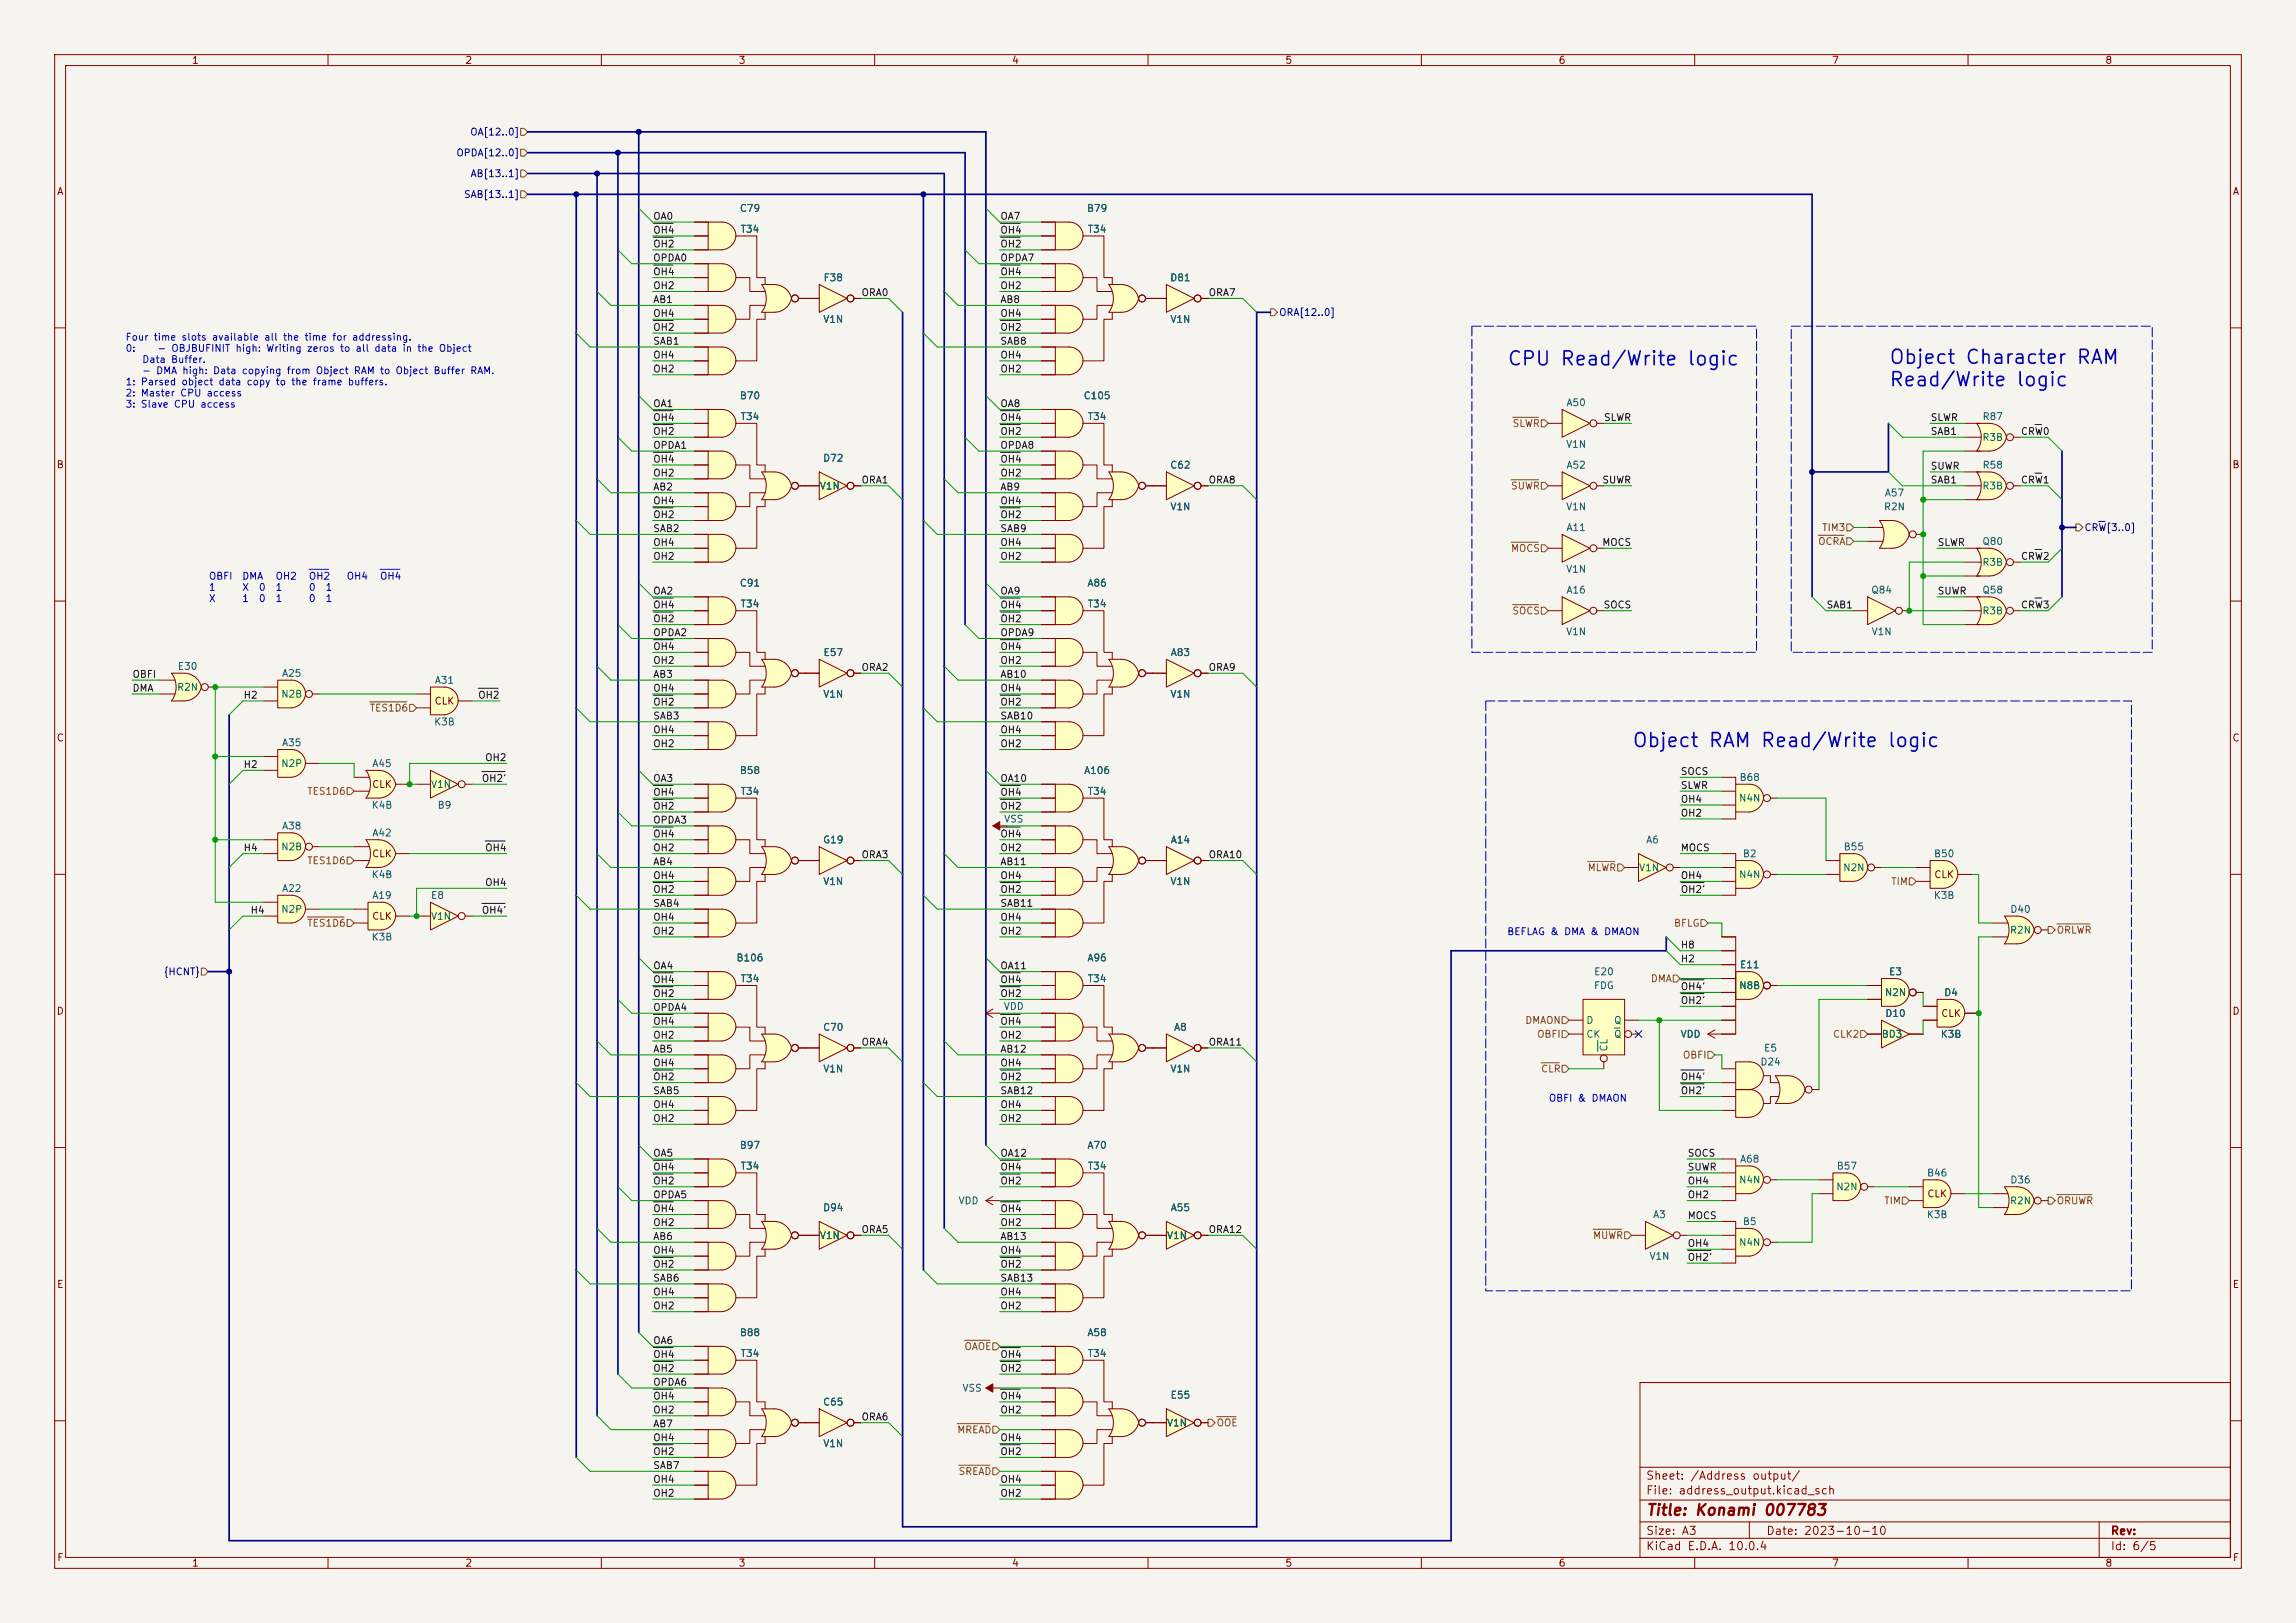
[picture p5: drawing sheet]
<svg xmlns="http://www.w3.org/2000/svg" width="420mm" height="297mm" viewBox="0 0 420 297" stroke-linecap="round" stroke-linejoin="round" font-family="sans-serif">
<defs><g id="words">
<g font-size="2.5" fill="#0000c2">
<text x="275.6" y="67.5">CPU Read/Write logic</text>
<text x="345.4" y="67.2">Object Character RAM</text>
<text x="345.4" y="71.3">Read/Write logic</text>
<text x="298.4" y="137.4">Object RAM Read/Write logic</text>
</g>
<text font-size="2" fill="#840000" x="301" y="277.8">Title: Konami 007783</text>
<g font-size="1.5" fill="#840000">
<text x="301" y="273.8">File: address_output.kicad_sch</text>
<text x="301" y="271.1">Sheet: /Address output/</text>
<text x="301" y="281.2">Size: A3</text>
<text x="323" y="281.2">Date: 2023-10-10</text>
<text x="386" y="281.2">Rev:</text>
<text x="301" y="284">KiCad E.D.A. 10.0.4</text>
<text x="386" y="284">Id: 6/5</text>
</g>
<g font-size="1.3" fill="#840000">
<text x="35" y="12">1</text>
<text x="85" y="12">2</text>
<text x="135" y="12">3</text>
<text x="185" y="12">4</text>
<text x="235" y="12">5</text>
<text x="285" y="12">6</text>
<text x="335" y="12">7</text>
<text x="385" y="12">8</text>
<text x="10.3" y="36">A</text>
<text x="408.3" y="36">A</text>
<text x="10.3" y="86">B</text>
<text x="408.2" y="86">B</text>
<text x="79.4" y="129.2">CLK</text>
<text x="10.3" y="136">C</text>
<text x="408.2" y="136">C</text>
<text x="68" y="144.5">CLK</text>
<text x="68" y="157.2">CLK</text>
<text x="353.7" y="161">CLK</text>
<text x="68" y="168.6">CLK</text>
<text x="10.3" y="186">D</text>
<text x="408.2" y="186">D</text>
<text x="355" y="186.4">CLK</text>
<text x="352.4" y="219.4">CLK</text>
<text x="10.3" y="236">E</text>
<text x="408.3" y="236">E</text>
<text x="10.3" y="286">F</text>
<text x="35" y="287">1</text>
<text x="85" y="287">2</text>
<text x="135" y="287">3</text>
<text x="185" y="287">4</text>
<text x="235" y="287">5</text>
<text x="285" y="287">6</text>
<text x="335" y="287">7</text>
<text x="385" y="287">8</text>
<text x="408.3" y="286">F</text>
</g>
<g font-size="1.3" fill="#000084">
<text x="83.4" y="28.9">OPDA[12..0]</text>
<text x="85.9" y="25.1">OA[12..0]</text>
<text x="86" y="32.7">AB[13..1]</text>
<text x="84.8" y="36.5">SAB[13..1]</text>
<text x="233.9" y="58.1">ORA[12..0]</text>
<text x="381.2" y="97.5">CRW[3..0]</text>
<text x="29.8" y="178.8">{HCNT}</text>
</g>
<g font-size="1.3" fill="#0f0f0f">
<text x="119.4" y="40.5">OA0</text>
<text x="182.9" y="40.5">OA7</text>
<text x="119.4" y="45.6">OH2</text>
<text x="119.4" y="43.1">OH4</text>
<text x="182.9" y="43.1">OH4</text>
<text x="182.9" y="45.6">OH2</text>
<text x="119.4" y="48.1">OPDA0</text>
<text x="119.4" y="50.7">OH4</text>
<text x="119.4" y="53.2">OH2</text>
<text x="182.9" y="48.1">OPDA7</text>
<text x="182.9" y="50.7">OH4</text>
<text x="182.9" y="53.2">OH2</text>
<text x="119.4" y="58.3">OH4</text>
<text x="119.4" y="55.8">AB1</text>
<text x="157.5" y="54.5">ORA0</text>
<text x="182.9" y="55.8">AB8</text>
<text x="182.9" y="58.3">OH4</text>
<text x="221" y="54.5">ORA7</text>
<text x="119.4" y="63.4">SAB1</text>
<text x="119.4" y="60.8">OH2</text>
<text x="119.4" y="65.9">OH4</text>
<text x="182.9" y="65.9">OH4</text>
<text x="182.9" y="60.8">OH2</text>
<text x="182.9" y="63.4">SAB8</text>
<text x="119.4" y="68.5">OH2</text>
<text x="182.9" y="68.5">OH2</text>
<text x="119.4" y="74.8">OA1</text>
<text x="119.4" y="77.3">OH4</text>
<text x="182.9" y="77.3">OH4</text>
<text x="182.9" y="74.8">OA8</text>
<text x="293.3" y="77.3">SLWR</text>
<text x="353.1" y="77.3">SLWR</text>
<text x="119.4" y="82.4">OPDA1</text>
<text x="119.4" y="79.9">OH2</text>
<text x="182.9" y="82.4">OPDA8</text>
<text x="182.9" y="79.9">OH2</text>
<text x="353.1" y="79.9">SAB1</text>
<text x="369.6" y="79.9">CRW0</text>
<text x="119.4" y="85">OH4</text>
<text x="119.4" y="87.5">OH2</text>
<text x="157.5" y="88.8">ORA1</text>
<text x="182.9" y="85">OH4</text>
<text x="182.9" y="87.5">OH2</text>
<text x="221" y="88.8">ORA8</text>
<text x="293" y="88.8">SUWR</text>
<text x="353.1" y="86.2">SUWR</text>
<text x="353.1" y="88.8">SAB1</text>
<text x="369.6" y="88.8">CRW1</text>
<text x="119.4" y="92.6">OH4</text>
<text x="119.4" y="90">AB2</text>
<text x="119.4" y="95.1">OH2</text>
<text x="182.9" y="95.1">OH2</text>
<text x="182.9" y="92.6">OH4</text>
<text x="182.9" y="90">AB9</text>
<text x="119.4" y="100.2">OH4</text>
<text x="119.4" y="97.7">SAB2</text>
<text x="182.9" y="97.7">SAB9</text>
<text x="182.9" y="100.2">OH4</text>
<text x="293" y="100.2">MOCS</text>
<text x="354.3" y="100.2">SLWR</text>
<text x="119.4" y="102.7">OH2</text>
<text x="182.9" y="102.7">OH2</text>
<text x="369.6" y="102.7">CRW2</text>
<text x="119.4" y="109.1">OA2</text>
<text x="119.4" y="111.6">OH4</text>
<text x="182.9" y="109.1">OA9</text>
<text x="182.9" y="111.6">OH4</text>
<text x="293.2" y="111.6">SOCS</text>
<text x="334" y="111.6">SAB1</text>
<text x="354.3" y="109.1">SUWR</text>
<text x="369.6" y="111.6">CRW3</text>
<text x="119.4" y="116.7">OPDA2</text>
<text x="119.4" y="114.2">OH2</text>
<text x="119.4" y="119.3">OH4</text>
<text x="182.9" y="114.2">OH2</text>
<text x="182.9" y="116.7">OPDA9</text>
<text x="182.9" y="119.3">OH4</text>
<text x="24.1" y="124.3">OBFI</text>
<text x="119.4" y="124.3">AB3</text>
<text x="119.4" y="121.8">OH2</text>
<text x="157.5" y="123.1">ORA2</text>
<text x="182.9" y="124.3">AB10</text>
<text x="182.9" y="121.8">OH2</text>
<text x="221" y="123.1">ORA9</text>
<text x="24.1" y="126.9">DMA</text>
<text x="44.4" y="128.1">H2</text>
<text x="87.4" y="128.1">OH2</text>
<text x="119.4" y="129.4">OH2</text>
<text x="119.4" y="126.9">OH4</text>
<text x="119.4" y="132">SAB3</text>
<text x="182.9" y="129.4">OH2</text>
<text x="182.9" y="126.9">OH4</text>
<text x="182.9" y="132">SAB10</text>
<text x="119.4" y="134.5">OH4</text>
<text x="119.4" y="137">OH2</text>
<text x="182.9" y="137">OH2</text>
<text x="182.9" y="134.5">OH4</text>
<text x="44.4" y="140.8">H2</text>
<text x="88" y="143.4">OH2'</text>
<text x="88.6" y="139.6">OH2</text>
<text x="119.4" y="143.4">OA3</text>
<text x="182.9" y="143.4">OA10</text>
<text x="307.3" y="142.1">SOCS</text>
<text x="119.4" y="145.9">OH4</text>
<text x="119.4" y="148.5">OH2</text>
<text x="182.9" y="145.9">OH4</text>
<text x="182.9" y="148.5">OH2</text>
<text x="307.3" y="149.7">OH2</text>
<text x="307.3" y="144.7">SLWR</text>
<text x="307.3" y="147.2">OH4</text>
<text x="119.4" y="151">OPDA3</text>
<text x="119.4" y="153.5">OH4</text>
<text x="182.9" y="153.5">OH4</text>
<text x="44.4" y="156.1">H4</text>
<text x="88.6" y="156.1">OH4</text>
<text x="119.4" y="158.6">AB4</text>
<text x="119.4" y="156.1">OH2</text>
<text x="119.4" y="161.2">OH4</text>
<text x="157.5" y="157.4">ORA3</text>
<text x="182.9" y="158.6">AB11</text>
<text x="182.9" y="161.2">OH4</text>
<text x="182.9" y="156.1">OH2</text>
<text x="221" y="157.4">ORA10</text>
<text x="307.3" y="161.2">OH4</text>
<text x="307.3" y="156.1">MOCS</text>
<text x="45.7" y="167.5">H4</text>
<text x="88" y="167.5">OH4'</text>
<text x="88.6" y="162.4">OH4</text>
<text x="119.4" y="166.2">SAB4</text>
<text x="119.4" y="163.7">OH2</text>
<text x="182.9" y="166.2">SAB11</text>
<text x="182.9" y="163.7">OH2</text>
<text x="307.3" y="163.7">OH2'</text>
<text x="119.4" y="168.8">OH4</text>
<text x="119.4" y="171.3">OH2</text>
<text x="182.9" y="171.3">OH2</text>
<text x="182.9" y="168.8">OH4</text>
<text x="307.3" y="173.9">H8</text>
<text x="119.4" y="177.7">OA4</text>
<text x="182.9" y="177.7">OA11</text>
<text x="307.3" y="176.4">H2</text>
<text x="119.4" y="185.3">OPDA4</text>
<text x="119.4" y="182.8">OH2</text>
<text x="119.4" y="180.2">OH4</text>
<text x="182.9" y="180.2">OH4</text>
<text x="182.9" y="182.8">OH2</text>
<text x="307.3" y="181.5">OH4'</text>
<text x="307.3" y="184">OH2'</text>
<text x="119.4" y="187.8">OH4</text>
<text x="119.4" y="190.4">OH2</text>
<text x="157.5" y="191.6">ORA4</text>
<text x="182.9" y="190.4">OH2</text>
<text x="182.9" y="187.8">OH4</text>
<text x="221" y="191.6">ORA11</text>
<text x="119.4" y="198">OH2</text>
<text x="119.4" y="195.5">OH4</text>
<text x="119.4" y="192.9">AB5</text>
<text x="182.9" y="195.5">OH4</text>
<text x="182.9" y="192.9">AB12</text>
<text x="182.9" y="198">OH2</text>
<text x="307.3" y="198">OH4'</text>
<text x="119.4" y="203.1">OH4</text>
<text x="119.4" y="200.5">SAB5</text>
<text x="182.9" y="200.5">SAB12</text>
<text x="182.9" y="203.1">OH4</text>
<text x="307.3" y="200.5">OH2'</text>
<text x="119.4" y="205.6">OH2</text>
<text x="182.9" y="205.6">OH2</text>
<text x="119.4" y="212">OA5</text>
<text x="119.4" y="214.5">OH4</text>
<text x="182.9" y="212">OA12</text>
<text x="182.9" y="214.5">OH4</text>
<text x="308.6" y="214.5">SUWR</text>
<text x="308.6" y="212">SOCS</text>
<text x="119.4" y="219.6">OPDA5</text>
<text x="119.4" y="217">OH2</text>
<text x="182.9" y="217">OH2</text>
<text x="308.6" y="219.6">OH2</text>
<text x="308.6" y="217">OH4</text>
<text x="119.4" y="222.1">OH4</text>
<text x="119.4" y="227.2">AB6</text>
<text x="119.4" y="224.7">OH2</text>
<text x="157.5" y="225.9">ORA5</text>
<text x="182.9" y="227.2">AB13</text>
<text x="182.9" y="224.7">OH2</text>
<text x="182.9" y="222.1">OH4</text>
<text x="221" y="225.9">ORA12</text>
<text x="308.6" y="223.4">MOCS</text>
<text x="119.4" y="232.3">OH2</text>
<text x="119.4" y="229.7">OH4</text>
<text x="182.9" y="232.3">OH2</text>
<text x="182.9" y="229.7">OH4</text>
<text x="308.6" y="228.5">OH4</text>
<text x="308.6" y="231">OH2'</text>
<text x="119.4" y="237.4">OH4</text>
<text x="119.4" y="239.9">OH2</text>
<text x="119.4" y="234.8">SAB6</text>
<text x="182.9" y="239.9">OH2</text>
<text x="182.9" y="237.4">OH4</text>
<text x="182.9" y="234.8">SAB13</text>
<text x="119.4" y="251.3">OH2</text>
<text x="119.4" y="248.8">OH4</text>
<text x="119.4" y="246.3">OA6</text>
<text x="182.9" y="251.3">OH2</text>
<text x="182.9" y="248.8">OH4</text>
<text x="119.4" y="253.9">OPDA6</text>
<text x="119.4" y="256.4">OH4</text>
<text x="182.9" y="256.4">OH4</text>
<text x="119.4" y="261.5">AB7</text>
<text x="119.4" y="259">OH2</text>
<text x="157.5" y="260.2">ORA6</text>
<text x="182.9" y="259">OH2</text>
<text x="119.4" y="264">OH4</text>
<text x="119.4" y="266.6">OH2</text>
<text x="119.4" y="269.1">SAB7</text>
<text x="182.9" y="264">OH4</text>
<text x="182.9" y="266.6">OH2</text>
<text x="119.4" y="274.2">OH2</text>
<text x="119.4" y="271.7">OH4</text>
<text x="182.9" y="274.2">OH2</text>
<text x="182.9" y="271.7">OH4</text>
</g>
<g font-size="1.3" fill="#006464">
<text x="135.2" y="39.1">C79</text>
<text x="198.7" y="39.1">B79</text>
<text x="135.4" y="42.9">T34</text>
<text x="198.9" y="42.9">T34</text>
<text x="150.5" y="51.8">F38</text>
<text x="214" y="51.8">D81</text>
<text x="150.5" y="59.4">V1N</text>
<text x="214" y="59.4">V1N</text>
<text x="135.2" y="73.4">B70</text>
<text x="135.4" y="77.2">T34</text>
<text x="198.1" y="73.4">C105</text>
<text x="198.9" y="77.2">T34</text>
<text x="286.4" y="74.6">A50</text>
<text x="362.5" y="77.2">R87</text>
<text x="286.4" y="82.3">V1N</text>
<text x="362.5" y="81">R3B</text>
<text x="149.9" y="89.9">V1N</text>
<text x="150.5" y="84.8">D72</text>
<text x="214" y="86.1">C62</text>
<text x="286.4" y="86.1">A52</text>
<text x="362.5" y="89.9">R3B</text>
<text x="362.5" y="86.1">R58</text>
<text x="214" y="93.7">V1N</text>
<text x="286.4" y="93.7">V1N</text>
<text x="344.5" y="93.7">R2N</text>
<text x="344.7" y="91.1">A57</text>
<text x="286.4" y="97.5">A11</text>
<text x="362.5" y="100">Q80</text>
<text x="135.2" y="107.7">C91</text>
<text x="198.8" y="107.7">A86</text>
<text x="286.4" y="105.1">V1N</text>
<text x="362.5" y="103.8">R3B</text>
<text x="135.4" y="111.5">T34</text>
<text x="198.9" y="111.5">T34</text>
<text x="286.4" y="108.9">A16</text>
<text x="342.2" y="108.9">Q84</text>
<text x="362.5" y="108.9">Q58</text>
<text x="362.5" y="112.7">R3B</text>
<text x="286.4" y="116.5">V1N</text>
<text x="342.3" y="116.5">V1N</text>
<text x="32.4" y="122.9">E30</text>
<text x="51.5" y="124.2">A25</text>
<text x="79.4" y="125.4">A31</text>
<text x="150.5" y="120.4">E57</text>
<text x="214" y="120.4">A83</text>
<text x="32.3" y="126.7">R2N</text>
<text x="51.3" y="128">N2B</text>
<text x="150.5" y="128">V1N</text>
<text x="214" y="128">V1N</text>
<text x="51.5" y="136.9">A35</text>
<text x="79.3" y="133.1">K3B</text>
<text x="51.3" y="140.7">N2P</text>
<text x="68" y="140.7">A45</text>
<text x="135.2" y="141.9">B58</text>
<text x="198.2" y="141.9">A106</text>
<text x="318.1" y="143.2">B68</text>
<text x="67.9" y="148.3">K4B</text>
<text x="78.7" y="144.5">V1N</text>
<text x="79.9" y="148.3">B9</text>
<text x="135.4" y="145.8">T34</text>
<text x="198.9" y="145.8">T34</text>
<text x="318" y="147">N4N</text>
<text x="51.3" y="155.9">N2B</text>
<text x="51.5" y="152.1">A38</text>
<text x="68" y="153.4">A42</text>
<text x="150.5" y="154.6">G19</text>
<text x="183.6" y="150.8">VSS</text>
<text x="214" y="154.6">A14</text>
<text x="301" y="154.6">A6</text>
<text x="337.1" y="155.9">B55</text>
<text x="67.9" y="161">K4B</text>
<text x="299.7" y="159.7">V1N</text>
<text x="318" y="161">N4N</text>
<text x="318.7" y="157.2">B2</text>
<text x="337.1" y="159.7">N2N</text>
<text x="353.7" y="157.2">B50</text>
<text x="51.3" y="167.3">N2P</text>
<text x="51.5" y="163.5">A22</text>
<text x="68" y="164.8">A19</text>
<text x="78.7" y="164.8">E8</text>
<text x="150.5" y="162.3">V1N</text>
<text x="214" y="162.3">V1N</text>
<text x="353.6" y="164.8">K3B</text>
<text x="367.6" y="167.3">D40</text>
<text x="67.9" y="172.4">K3B</text>
<text x="78.7" y="168.6">V1N</text>
<text x="367.6" y="171.2">R2N</text>
<text x="134.6" y="176.2">B106</text>
<text x="198.8" y="176.2">A96</text>
<text x="291.5" y="178.8">E20</text>
<text x="318.2" y="177.5">E11</text>
<text x="345.4" y="178.8">E3</text>
<text x="135.4" y="180">T34</text>
<text x="183.5" y="185.1">VDD</text>
<text x="198.9" y="180">T34</text>
<text x="291.5" y="181.3">FDG</text>
<text x="318" y="181.3">N8B</text>
<text x="344.7" y="182.6">N2N</text>
<text x="355.5" y="182.6">D4</text>
<text x="150.5" y="188.9">C70</text>
<text x="214.6" y="188.9">A8</text>
<text x="290.1" y="187.7">D</text>
<text x="290.1" y="190.2">CK</text>
<text x="295.1" y="187.7">Q</text>
<text x="295.1" y="190.2">Q</text>
<text x="307.3" y="190.2">VDD</text>
<text x="344.1" y="190.2">BD3</text>
<text x="344.8" y="186.4">D10</text>
<text x="354.9" y="190.2">K3B</text>
<text x="150.5" y="196.6">V1N</text>
<text x="214" y="196.6">V1N</text>
<text x="294.3" y="192.5" transform="rotate(-90 294.3 192.5)">CL</text>
<text x="321.9" y="195.3">D24</text>
<text x="322.6" y="192.7">E5</text>
<text x="135.2" y="210.5">B97</text>
<text x="135.4" y="214.3">T34</text>
<text x="198.8" y="210.5">A70</text>
<text x="198.9" y="214.3">T34</text>
<text x="318.2" y="213.1">A68</text>
<text x="335.9" y="214.3">B57</text>
<text x="352.4" y="215.6">B46</text>
<text x="150.5" y="222">D94</text>
<text x="175.2" y="220.7">VDD</text>
<text x="214" y="222">A55</text>
<text x="318" y="216.9">N4N</text>
<text x="335.8" y="218.1">N2N</text>
<text x="367.6" y="220.7">R2N</text>
<text x="367.6" y="216.9">D36</text>
<text x="149.9" y="227">V1N</text>
<text x="213.4" y="227">V1N</text>
<text x="302.3" y="223.2">A3</text>
<text x="318.7" y="224.5">B5</text>
<text x="352.4" y="223.2">K3B</text>
<text x="301.6" y="230.8">V1N</text>
<text x="318" y="228.3">N4N</text>
<text x="135.2" y="244.8">B88</text>
<text x="198.8" y="244.8">A58</text>
<text x="135.4" y="248.6">T34</text>
<text x="198.9" y="248.6">T34</text>
<text x="150.5" y="257.5">C65</text>
<text x="175.9" y="255">VSS</text>
<text x="214" y="256.2">E55</text>
<text x="213.4" y="261.3">V1N</text>
<text x="150.5" y="265.1">V1N</text>
</g>
<g font-size="1.3" fill="#0000c2">
<text x="22.9" y="62.6">Four time slots available all the time for addressing.</text>
<text x="22.9" y="64.7">0:</text>
<text x="28.7" y="64.7">- OBJBUFINIT high: Writing zeros to all data in the Object</text>
<text x="22.9" y="70.8">1: Parsed object data copy to the frame buffers.</text>
<text x="25.9" y="66.7">Data Buffer.</text>
<text x="25.9" y="68.8">- DMA high: Data copying from Object RAM to Object Buffer RAM.</text>
<text x="22.9" y="72.9">2: Master CPU access</text>
<text x="22.9" y="74.9">3: Slave CPU access</text>
<text x="38.1" y="106.4">OBFI</text>
<text x="44.2" y="106.4">DMA</text>
<text x="50.3" y="106.4">OH2</text>
<text x="56.4" y="106.4">OH2</text>
<text x="63.3" y="106.4">OH4</text>
<text x="69.4" y="106.4">OH4</text>
<text x="38.1" y="108.4">1</text>
<text x="38.1" y="110.5">X</text>
<text x="44.2" y="108.4">X</text>
<text x="44.2" y="110.5">1</text>
<text x="47.2" y="108.4">0</text>
<text x="47.2" y="110.5">0</text>
<text x="50.3" y="108.4">1</text>
<text x="50.3" y="110.5">1</text>
<text x="56.4" y="108.4">0</text>
<text x="56.4" y="110.5">0</text>
<text x="59.4" y="108.4">1</text>
<text x="59.4" y="110.5">1</text>
<text x="275.6" y="171.4">BEFLAG &amp; DMA &amp; DMAON</text>
<text x="283.2" y="201.9">OBFI &amp; DMAON</text>
</g>
<g font-size="1.3" fill="#725600">
<text x="276.6" y="78.4">SLWR</text>
<text x="276.3" y="89.9">SUWR</text>
<text x="276.3" y="101.3">MOCS</text>
<text x="332.5" y="100">OCRA</text>
<text x="333.2" y="97.5">TIM3</text>
<text x="276.5" y="112.7">SOCS</text>
<text x="67.5" y="130.5">TES1D6</text>
<text x="56.1" y="145.8">TES1D6</text>
<text x="56.1" y="158.5">TES1D6</text>
<text x="290.3" y="159.7">MLWR</text>
<text x="345.8" y="162.3">TIM</text>
<text x="56.1" y="169.9">TES1D6</text>
<text x="306.1" y="169.9">BFLG</text>
<text x="376.1" y="171.2">ORLWR</text>
<text x="301.9" y="180">DMA</text>
<text x="278.9" y="187.7">DMAON</text>
<text x="281.1" y="190.2">OBFI</text>
<text x="335.2" y="190.2">CLK2</text>
<text x="281.8" y="196.6">CLR</text>
<text x="307.7" y="194">OBFI</text>
<text x="344.6" y="220.7">TIM</text>
<text x="376.1" y="220.7">ORUWR</text>
<text x="291.3" y="227">MUWR</text>
<text x="176.3" y="247.4">OAOE</text>
<text x="175" y="262.6">MREAD</text>
<text x="222.4" y="261.3">OOE</text>
<text x="175.2" y="270.2">SREAD</text>
</g>
</g></defs>
<path d="M0 0h420v297h-420z" fill="#f5f4ef" stroke="#f5f4ef" stroke-width=".18"/>
<g fill="none" stroke="#840000" stroke-width=".18">
<path d="M10 10h400v277h-400zM12 12h396v273h-396zM60 10v2M110 10v2M160 10v2M210 10v2M260 10v2M310 10v2M360 10v2M10 60h2M408 60h2M10 110h2"/>
<path d="M408 110h2M10 160h2M408 160h2M10 210h2M408 210h2M300 253h108v32h-108zM10 260h2M300 278.5h108M300 274.5h108M300 268.5h108M320 278.5v3M384 278.5v6.5"/>
<path d="M408 260h2M60 285v2M110 285v2M160 285v2M210 285v2M260 285v2M300 281.5h108M310 285v2M360 285v2"/>
</g>
<path d="M361.6 100.3h2.3" fill="none" stroke="#ffffc2" stroke-width=".18"/>
<path d="M361.6 100.3h2.3v5.1h-2.3a4.3 4.3 0 0 0 0-5.1z" fill="#ffffc2"/>
<g fill="#ffffc2" stroke="#ffffc2" stroke-width=".18">
<path d="M363.9 102.2l3.1 .7a3.2 3.2 0 0 1-3.1 2.5z"/>
<path d="M363.9 100.3a3.3 3.3 0 0 1 3.1 2.6l-3.1 .7z"/>
</g>
<g fill="none" stroke="#840000" stroke-width=".18">
<path d="M359.4 100.3h4.5a3.1 3.1 0 0 1 3.1 2.7 3.2 3.2 0 0 1-3.1 2.4M359.4 102.9h2.9M359.4 105.4h2.8M361.6 100.3a4.3 4.3 0 0 1 0 5.1M368.3 102.9h1.3"/>
<circle cx="367.7" cy="102.9" r=".63"/>
</g>
<path d="M361.6 105.4h2.3z" fill="#840000" stroke="#840000" stroke-width=".18"/>
<path d="M361.6 86.4h2.3" fill="none" stroke="#ffffc2" stroke-width=".18"/>
<path d="M361.6 86.4h2.3v5h-2.3a4.3 4.3 0 0 0 0-5z" fill="#ffffc2"/>
<g fill="#ffffc2" stroke="#ffffc2" stroke-width=".18">
<path d="M363.9 88.2l3.1 .7a3.2 3.2 0 0 1-3.1 2.5z"/>
<path d="M363.9 86.4a3.3 3.3 0 0 1 3.1 2.5l-3.1 .7z"/>
</g>
<g fill="none" stroke="#840000" stroke-width=".18">
<path d="M359.4 86.4h4.5a3.1 3.1 0 0 1 3.1 2.6 3.2 3.2 0 0 1-3.1 2.4M359.4 88.9h2.9M359.4 91.4h2.8M361.6 86.4a4.3 4.3 0 0 1 0 5M368.3 88.9h1.3"/>
<circle cx="367.7" cy="88.9" r=".63"/>
</g>
<path d="M361.6 91.4h2.3z" fill="#840000" stroke="#840000" stroke-width=".18"/>
<path d="M78.7 165.1l5.1 2.5-5.1 2.6z" fill="#ffffc2"/>
<g fill="none" stroke="#840000" stroke-width=".18">
<path d="M76.2 167.6h2.5M78.7 165.1l5.1 2.5-5.1 2.6zM85.1 167.6h1.3"/>
<circle cx="84.5" cy="167.6" r=".63"/>
</g>
<path d="M355.3 159.7l2.8 .3a2.82 2.82 0 0 1-2.5 2.6z" fill="#ffffc2" stroke="#ffffc2" stroke-width=".18"/>
<path d="M353.1 157.5h2.5v5.1h-2.5z" fill="#ffffc2"/>
<path d="M355.6 157.5a2.54 2.54 0 0 1 2.5 2.5h-2.5z" fill="#ffffc2" stroke="#ffffc2" stroke-width=".18"/>
<path d="M350.5 158.8h2.6M353.1 157.5h2.5a2.53 2.53 0 0 1 2.5 2.4 2.53 2.53 0 0 1-2.3 2.6l-2.7 .1zM350.5 161.3h2.6M358.1 160h2.6" fill="none" stroke="#840000" stroke-width=".18"/>
<path d="M366.6 167.6h2.3" fill="none" stroke="#ffffc2" stroke-width=".18"/>
<path d="M366.6 167.6h2.3v5.1h-2.3a4.3 4.3 0 0 0 0-5.1z" fill="#ffffc2"/>
<g fill="#ffffc2" stroke="#ffffc2" stroke-width=".18">
<path d="M368.9 169.5l3.2 .7a3.2 3.2 0 0 1-3.2 2.5z"/>
<path d="M368.9 167.6a3.3 3.3 0 0 1 3.2 2.6l-3.2 .7z"/>
</g>
<g fill="none" stroke="#840000" stroke-width=".18">
<path d="M364.5 168.9h2.8M364.5 171.5h2.8M368.9 172.7a3.3 3.3 0 0 0 3.2-2.5 3.3 3.3 0 0 0-3.2-2.6h-2.2a4.3 4.3 0 0 1 0 5.1M373.4 170.2h1.2"/>
<circle cx="372.7" cy="170.2" r=".63"/>
</g>
<path d="M366.6 172.7h2.3z" fill="#840000" stroke="#840000" stroke-width=".18"/>
<path d="M149.9 52.1l5 2.5-5 2.6z" fill="#ffffc2"/>
<g fill="none" stroke="#840000" stroke-width=".18">
<path d="M147.3 54.6h2.6M149.9 52.1l5 2.5-5 2.6zM156.2 54.6h1.3"/>
<circle cx="155.6" cy="54.6" r=".63"/>
</g>
<path d="M149.9 86.4l5 2.5-5 2.5z" fill="#ffffc2"/>
<g fill="none" stroke="#840000" stroke-width=".18">
<path d="M147.3 88.9h2.6M149.9 86.4l5 2.5-5 2.5zM156.2 88.9h1.3"/>
<circle cx="155.6" cy="88.9" r=".63"/>
</g>
<path d="M66.9 153.7h2.3" fill="none" stroke="#ffffc2" stroke-width=".18"/>
<path d="M66.9 153.7h2.3v5.1h-2.3a4.3 4.3 0 0 0 0-5.1z" fill="#ffffc2"/>
<g fill="#ffffc2" stroke="#ffffc2" stroke-width=".18">
<path d="M69.2 155.5l3.2 .7a3.2 3.2 0 0 1-3.2 2.5z"/>
<path d="M69.2 153.7a3.2 3.2 0 0 1 3.2 2.5l-3.2 .7z"/>
</g>
<path d="M64.8 154.9h2.8M64.8 157.5h2.8M72.4 156.2a3.2 3.2 0 0 1-3.2 2.5M72.4 156.2h2.5M72.4 156.2a3.2 3.2 0 0 0-3.2-2.5h-2.3a4.3 4.3 0 0 1 0 5" fill="none" stroke="#840000" stroke-width=".18"/>
<path d="M66.9 158.8h2.3z" fill="#840000" stroke="#840000" stroke-width=".18"/>
<path d="M66.9 141h2.3" fill="none" stroke="#ffffc2" stroke-width=".18"/>
<path d="M66.9 141h2.3v5.1h-2.3a4.3 4.3 0 0 0 0-5.1z" fill="#ffffc2"/>
<g fill="#ffffc2" stroke="#ffffc2" stroke-width=".18">
<path d="M69.2 142.8l3.2 .7a3.2 3.2 0 0 1-3.2 2.5z"/>
<path d="M69.2 141a3.2 3.2 0 0 1 3.2 2.5l-3.2 .7z"/>
<path d="M346.4 181.3l2.8 .3a2.82 2.82 0 0 1-2.5 2.6z"/>
</g>
<path d="M64.8 142.2h2.8M64.8 144.8h2.8M72.4 143.5a3.2 3.2 0 0 1-3.2 2.5M72.4 143.5h2.5M72.4 143.5a3.2 3.2 0 0 0-3.2-2.5h-2.3a4.3 4.3 0 0 1 0 5" fill="none" stroke="#840000" stroke-width=".18"/>
<path d="M66.9 146.1h2.3z" fill="#840000" stroke="#840000" stroke-width=".18"/>
<path d="M344.2 179.1h2.5v5.1h-2.5z" fill="#ffffc2"/>
<g fill="#ffffc2" stroke="#ffffc2" stroke-width=".18">
<path d="M346.7 179.1a2.54 2.54 0 0 1 2.5 2.5h-2.5z"/>
<path d="M53.1 166.1l2.8 .3a2.82 2.82 0 0 1-2.6 2.5z"/>
</g>
<g fill="none" stroke="#840000" stroke-width=".18">
<path d="M344.2 179.1h2.5a2.53 2.53 0 0 1 2.5 2.4 2.53 2.53 0 0 1-2.2 2.6l-2.8 .1zM341.6 180.3h2.6M341.6 182.9h2.6M350.5 181.6h1.3"/>
<circle cx="349.9" cy="181.6" r=".63"/>
</g>
<path d="M50.8 163.8h2.5v5.1h-2.5z" fill="#ffffc2"/>
<g fill="#ffffc2" stroke="#ffffc2" stroke-width=".18">
<path d="M53.3 163.8a2.54 2.54 0 0 1 2.6 2.6h-2.6z"/>
<path d="M53.1 154.7l2.8 .2a2.82 2.82 0 0 1-2.6 2.6z"/>
</g>
<path d="M48.3 165.1h2.5M48.3 167.6h2.5M50.8 163.8h2.5a2.53 2.53 0 0 1 2.6 2.4 2.53 2.53 0 0 1-2.3 2.7h-2.8zM55.9 166.4h2.5" fill="none" stroke="#840000" stroke-width=".18"/>
<path d="M50.8 152.4h2.5v5.1h-2.5z" fill="#ffffc2"/>
<g fill="#ffffc2" stroke="#ffffc2" stroke-width=".18">
<path d="M53.3 152.4a2.54 2.54 0 0 1 2.6 2.5h-2.6z"/>
<path d="M319.8 196.6l2.8 .3a2.82 2.82 0 0 1-2.6 2.5z"/>
<path d="M319.8 201.7l2.8 .2a2.82 2.82 0 0 1-2.6 2.6z"/>
</g>
<g fill="none" stroke="#840000" stroke-width=".18">
<path d="M48.3 153.7h2.5M48.3 156.2h2.5M50.8 152.4h2.5a2.53 2.53 0 0 1 2.6 2.4 2.53 2.53 0 0 1-2.3 2.6l-2.8 .1zM57.1 154.9h1.3"/>
<circle cx="56.5" cy="154.9" r=".63"/>
</g>
<g fill="#ffffc2">
<path d="M317.5 194.3h2.5v5.1h-2.5z"/>
<path d="M317.5 199.4h2.5v5.1h-2.5z"/>
</g>
<g fill="#ffffc2" stroke="#ffffc2" stroke-width=".18">
<path d="M320 194.3a2.54 2.54 0 0 1 2.6 2.6h-2.6z"/>
<path d="M320 199.4a2.54 2.54 0 0 1 2.6 2.5h-2.6z"/>
</g>
<path d="M324.7 196.9h2.3" fill="none" stroke="#ffffc2" stroke-width=".18"/>
<path d="M324.7 196.9h2.3v5h-2.3a4.3 4.3 0 0 0 0-5z" fill="#ffffc2"/>
<g fill="#ffffc2" stroke="#ffffc2" stroke-width=".18">
<path d="M327 198.7l3.2 .7a3.2 3.2 0 0 1-3.2 2.5z"/>
<path d="M327 196.9a3.3 3.3 0 0 1 3.2 2.5l-3.2 .7z"/>
<path d="M69.6 167.4l2.8 .2a2.82 2.82 0 0 1-2.6 2.6z"/>
</g>
<g fill="none" stroke="#840000" stroke-width=".18">
<path d="M315 195.6h2.5M315 198.1h2.5M320 199.4h-2.5v5.1h2.5a2.82 2.82 0 0 0 2.6-2.6M320 199.4a2.54 2.54 0 0 1 2.6 2.5M322.6 196.9a2.82 2.82 0 0 1-2.6 2.5M322.6 196.9a2.54 2.54 0 0 0-2.6-2.6h-2.5v5.1h2.5M322.6 196.9h1.2v1.2h1.6M331.5 199.4h1.2M315 200.7h2.5M315 203.2h2.5M325.4 200.7h-1.6v1.2h-1.2M327 201.9a3.3 3.3 0 0 0 3.2-2.5 3.3 3.3 0 0 0-3.2-2.5h-2.3a4.3 4.3 0 0 1 0 5"/>
<circle cx="330.8" cy="199.4" r=".63"/>
</g>
<path d="M324.7 201.9h2.3z" fill="#840000" stroke="#840000" stroke-width=".18"/>
<path d="M67.3 165.1h2.5v5.1h-2.5z" fill="#ffffc2"/>
<g fill="#ffffc2" stroke="#ffffc2" stroke-width=".18">
<path d="M69.8 165.1a2.54 2.54 0 0 1 2.6 2.5h-2.6z"/>
<path d="M81 128l2.8 .3a2.82 2.82 0 0 1-2.5 2.5z"/>
</g>
<path d="M64.8 166.4h2.5M64.8 168.9h2.5M67.3 165.1h2.5a2.53 2.53 0 0 1 2.6 2.4 2.53 2.53 0 0 1-2.3 2.6l-2.8 .1zM72.4 167.6h2.5" fill="none" stroke="#840000" stroke-width=".18"/>
<path d="M78.7 125.7h2.6v5.1h-2.6z" fill="#ffffc2"/>
<g fill="#ffffc2" stroke="#ffffc2" stroke-width=".18">
<path d="M81.3 125.7a2.54 2.54 0 0 1 2.5 2.6h-2.5z"/>
<path d="M53.1 126.7l2.8 .3a2.82 2.82 0 0 1-2.6 2.5z"/>
</g>
<path d="M76.2 127h2.5M76.2 129.5h2.5M78.7 125.7h2.6a2.53 2.53 0 0 1 2.5 2.4 2.53 2.53 0 0 1-2.3 2.7h-2.8zM83.8 128.3h2.6" fill="none" stroke="#840000" stroke-width=".18"/>
<path d="M50.8 124.5h2.5v5h-2.5z" fill="#ffffc2"/>
<g fill="#ffffc2" stroke="#ffffc2" stroke-width=".18">
<path d="M53.3 124.5a2.54 2.54 0 0 1 2.6 2.5h-2.6z"/>
<path d="M319.8 145.8l2.8 .3a2.82 2.82 0 0 1-2.6 2.5z"/>
</g>
<g fill="none" stroke="#840000" stroke-width=".18">
<path d="M48.3 125.7h2.5M48.3 128.3h2.5M50.8 124.5h2.5a2.53 2.53 0 0 1 2.6 2.4 2.53 2.53 0 0 1-2.3 2.6h-2.8zM57.1 127h1.3"/>
<circle cx="56.5" cy="127" r=".63"/>
</g>
<path d="M317.5 143.5h2.5v5.1h-2.5z" fill="#ffffc2"/>
<path d="M320 143.5a2.54 2.54 0 0 1 2.6 2.6h-2.6z" fill="#ffffc2" stroke="#ffffc2" stroke-width=".18"/>
<g fill="none" stroke="#840000" stroke-width=".18">
<path d="M315 142.2h2.5v1.3M315 144.8h2.5M315 147.3h2.5M317.5 143.5h2.5a2.53 2.53 0 0 1 2.6 2.4 2.53 2.53 0 0 1-2.3 2.7h-2.8zM317.5 148.6v1.3h-2.5M323.8 146.1h1.3"/>
<circle cx="323.2" cy="146" r=".63"/>
</g>
<path d="M78.7 141l5.1 2.5-5.1 2.6z" fill="#ffffc2"/>
<g fill="none" stroke="#840000" stroke-width=".18">
<path d="M76.2 143.5h2.5M78.7 141l5.1 2.5-5.1 2.6zM85.1 143.5h1.3"/>
<circle cx="84.5" cy="143.5" r=".63"/>
</g>
<path d="M31.4 123.2h2.3" fill="none" stroke="#ffffc2" stroke-width=".18"/>
<path d="M31.4 123.2h2.3v5.1h-2.3a4.3 4.3 0 0 0 0-5.1z" fill="#ffffc2"/>
<g fill="#ffffc2" stroke="#ffffc2" stroke-width=".18">
<path d="M33.7 125l3.1 .7a3.2 3.2 0 0 1-3.1 2.6z"/>
<path d="M33.7 123.2a3.2 3.2 0 0 1 3.1 2.5l-3.1 .7z"/>
<path d="M131.8 42.9l2.8 .3a2.82 2.82 0 0 1-2.5 2.5z"/>
<path d="M131.8 50.5l2.8 .3a2.82 2.82 0 0 1-2.5 2.5z"/>
<path d="M131.8 58.2l2.8 .2a2.82 2.82 0 0 1-2.5 2.6z"/>
<path d="M131.8 65.8l2.8 .2a2.82 2.82 0 0 1-2.5 2.6z"/>
</g>
<g fill="none" stroke="#840000" stroke-width=".18">
<path d="M29.2 124.5h2.8M29.2 127h2.8M31.4 128.3a4.3 4.3 0 0 0 0-5.1h2.3a3.1 3.1 0 0 1 3.1 2.7 3.2 3.2 0 0 1-3.1 2.4M38.1 125.7h1.3"/>
<circle cx="37.5" cy="125.7" r=".63"/>
</g>
<path d="M31.4 128.3h2.3z" fill="#840000" stroke="#840000" stroke-width=".18"/>
<g fill="#ffffc2">
<path d="M129.5 40.6h2.6v5.1h-2.6z"/>
<path d="M129.5 48.3h2.6v5h-2.6z"/>
<path d="M129.5 55.9h2.6v5.1h-2.6z"/>
<path d="M129.5 63.5h2.6v5.1h-2.6z"/>
</g>
<g fill="#ffffc2" stroke="#ffffc2" stroke-width=".18">
<path d="M132.1 40.6a2.54 2.54 0 0 1 2.5 2.6h-2.5z"/>
<path d="M132.1 48.3a2.54 2.54 0 0 1 2.5 2.5h-2.5z"/>
<path d="M132.1 55.9a2.54 2.54 0 0 1 2.5 2.5h-2.5z"/>
<path d="M132.1 63.5a2.54 2.54 0 0 1 2.5 2.5h-2.5z"/>
</g>
<path d="M139.3 52.1h2.3" fill="none" stroke="#ffffc2" stroke-width=".18"/>
<path d="M139.3 52.1h2.3v5.1h-2.3a4.3 4.3 0 0 0 0-5.1z" fill="#ffffc2"/>
<g fill="#ffffc2" stroke="#ffffc2" stroke-width=".18">
<path d="M141.6 53.9l3.2 .7a3.2 3.2 0 0 1-3.2 2.5z"/>
<path d="M141.6 52.1a3.3 3.3 0 0 1 3.2 2.5l-3.2 .7z"/>
</g>
<g fill="none" stroke="#840000" stroke-width=".18">
<path d="M127 40.6h2.5M127 43.2h2.5M127 45.7h2.5M127 48.3h2.5M127 50.8h2.5M127 53.3h2.5M127 55.9h2.5M127 58.4h2.5M129.5 40.6h2.6a2.53 2.53 0 0 1 2.5 2.4 2.53 2.53 0 0 1-2.3 2.7h-2.8zM129.5 48.3h2.6a2.53 2.53 0 0 1 2.5 2.4 2.53 2.53 0 0 1-2.3 2.6h-2.8zM129.5 55.9h2.6a2.53 2.53 0 0 1 2.5 2.4 2.53 2.53 0 0 1-2.3 2.6l-2.8 .1zM134.6 43.2h3.8v7.6h1.6v1.3"/>
<path d="M134.6 50.8h2.6v2.5h2.8M140 55.9h-2.8v2.5h-2.6M140 57.2v1.2h-1.6v7.6h-3.8M141.6 57.1a3.3 3.3 0 0 0 3.2-2.5 3.3 3.3 0 0 0-3.2-2.5h-2.3a4.3 4.3 0 0 1 0 5M146 54.6h1.3M127 61h2.5M127 63.5h2.5M127 66h2.5M127 68.6h2.5M129.5 63.5h2.6a2.53 2.53 0 0 1 2.5 2.4 2.53 2.53 0 0 1-2.3 2.6l-2.8 .1zM312.4 189.2l1.3 .8M312.4 189.2h2.6"/>
<path d="M313.7 188.5l-1.3 .7"/>
<circle cx="145.4" cy="54.6" r=".63"/>
</g>
<path d="M139.3 57.2h2.3z" fill="#840000" stroke="#840000" stroke-width=".18"/>
<path d="M299.7 156.2l5.1 2.6-5.1 2.5z" fill="#ffffc2"/>
<g fill="none" stroke="#840000" stroke-width=".18">
<path d="M297.2 158.8h2.5M299.7 156.2l5.1 2.6-5.1 2.5zM306.1 158.8h1.2"/>
<circle cx="305.4" cy="158.7" r=".63"/>
</g>
<path d="M53.1 139.4l2.8 .3a2.82 2.82 0 0 1-2.6 2.5z" fill="#ffffc2" stroke="#ffffc2" stroke-width=".18"/>
<path d="M50.8 137.2h2.5v5h-2.5z" fill="#ffffc2"/>
<path d="M53.3 137.2a2.54 2.54 0 0 1 2.6 2.5h-2.6z" fill="#ffffc2" stroke="#ffffc2" stroke-width=".18"/>
<path d="M48.3 138.4h2.5M50.8 137.2h2.5a2.53 2.53 0 0 1 2.6 2.4 2.53 2.53 0 0 1-2.3 2.6h-2.8zM55.9 139.7h2.5M48.3 141h2.5" fill="none" stroke="#840000" stroke-width=".18"/>
<path d="M289.6 182.9h7.6v10.1h-7.6z" fill="#ffffc2"/>
<g fill="none" stroke="#840000" stroke-width=".18">
<path d="M287 186.7h2.6M287 189.2h2.6M289.6 182.9h7.6v10.1h-7.6zM293.4 194.3v1.3M297.2 186.7h2.5M298.4 189.2h1.3"/>
<circle cx="293.4" cy="193.7" r=".63"/>
<circle cx="297.8" cy="189.2" r=".63"/>
</g>
<path d="M292.3 190.4v2M295.3 188.1h1" fill="none" stroke="#006464" stroke-width=".18"/>
<path d="M338.8 158.5l2.8 .3a2.82 2.82 0 0 1-2.5 2.5z" fill="#ffffc2" stroke="#ffffc2" stroke-width=".18"/>
<path d="M336.5 156.2h2.6v5.1h-2.6z" fill="#ffffc2"/>
<path d="M339.1 156.2a2.54 2.54 0 0 1 2.5 2.6h-2.5z" fill="#ffffc2" stroke="#ffffc2" stroke-width=".18"/>
<g fill="none" stroke="#840000" stroke-width=".18">
<path d="M334 157.5h2.5M336.5 156.2h2.6a2.53 2.53 0 0 1 2.5 2.4 2.53 2.53 0 0 1-2.3 2.7h-2.8zM342.9 158.8h1.3M334 160h2.5"/>
<circle cx="342.3" cy="158.7" r=".63"/>
</g>
<path d="M213.4 120.7l5 2.5-5 2.5z" fill="#ffffc2"/>
<g fill="none" stroke="#840000" stroke-width=".18">
<path d="M210.8 123.2h2.6M213.4 120.7l5 2.5-5 2.5zM219.7 123.2h1.3"/>
<circle cx="219.1" cy="123.2" r=".63"/>
</g>
<g fill="#ffffc2" stroke="#ffffc2" stroke-width=".18">
<path d="M195.3 111.5l2.8 .3a2.82 2.82 0 0 1-2.5 2.5z"/>
<path d="M195.3 119.1l2.8 .3a2.82 2.82 0 0 1-2.5 2.5z"/>
<path d="M195.3 126.7l2.8 .3a2.82 2.82 0 0 1-2.5 2.5z"/>
<path d="M195.3 134.3l2.8 .3a2.82 2.82 0 0 1-2.5 2.6z"/>
</g>
<g fill="#ffffc2">
<path d="M193 109.2h2.6v5.1h-2.6z"/>
<path d="M193 116.8h2.6v5.1h-2.6z"/>
<path d="M193 124.5h2.6v5h-2.6z"/>
<path d="M193 132.1h2.6v5.1h-2.6z"/>
</g>
<g fill="#ffffc2" stroke="#ffffc2" stroke-width=".18">
<path d="M195.6 109.2a2.54 2.54 0 0 1 2.5 2.6h-2.5z"/>
<path d="M195.6 116.8a2.54 2.54 0 0 1 2.5 2.6h-2.5z"/>
<path d="M195.6 124.5a2.54 2.54 0 0 1 2.5 2.5h-2.5z"/>
<path d="M195.6 132.1a2.54 2.54 0 0 1 2.5 2.5h-2.5z"/>
</g>
<path d="M202.8 120.7h2.3" fill="none" stroke="#ffffc2" stroke-width=".18"/>
<path d="M202.8 120.7h2.3v5h-2.3a4.3 4.3 0 0 0 0-5z" fill="#ffffc2"/>
<g fill="#ffffc2" stroke="#ffffc2" stroke-width=".18">
<path d="M205.1 122.5l3.2 .7a3.2 3.2 0 0 1-3.2 2.5z"/>
<path d="M205.1 120.7a3.2 3.2 0 0 1 3.2 2.5l-3.2 .7z"/>
<path d="M195.3 145.8l2.8 .3a2.82 2.82 0 0 1-2.5 2.5z"/>
<path d="M195.3 153.4l2.8 .3a2.82 2.82 0 0 1-2.5 2.5z"/>
<path d="M195.3 161l2.8 .3a2.82 2.82 0 0 1-2.5 2.5z"/>
<path d="M195.3 168.6l2.8 .3a2.82 2.82 0 0 1-2.5 2.6z"/>
</g>
<g fill="none" stroke="#840000" stroke-width=".18">
<path d="M190.5 109.2h2.5M190.5 111.8h2.5M190.5 114.3h2.5M190.5 116.8h2.5M190.5 119.4h2.5M193 109.2h2.6a2.53 2.53 0 0 1 2.5 2.4 2.53 2.53 0 0 1-2.3 2.7h-2.8zM193 116.8h2.6a2.53 2.53 0 0 1 2.5 2.4 2.53 2.53 0 0 1-2.3 2.7h-2.8zM198.1 111.8h3.8v7.6h1.6v1.3M198.1 119.4h2.6v2.5h2.8M190.5 121.9h2.5M190.5 124.5h2.5M190.5 127h2.5"/>
<path d="M190.5 129.5h2.5M190.5 132.1h2.5M190.5 134.6h2.5M190.5 137.2h2.5M193 124.5h2.6a2.53 2.53 0 0 1 2.5 2.4 2.53 2.53 0 0 1-2.3 2.6h-2.8zM193 132.1h2.6a2.53 2.53 0 0 1 2.5 2.4 2.53 2.53 0 0 1-2.3 2.6l-2.8 .1zM203.5 124.5h-2.8v2.5h-2.6M203.5 125.7v1.3h-1.6v7.6h-3.8M205.1 125.7a3.3 3.3 0 0 0 3.2-2.5 3.2 3.2 0 0 0-3.2-2.5h-2.3a4.3 4.3 0 0 1 0 5M209.5 123.2h1.3"/>
<circle cx="208.9" cy="123.2" r=".63"/>
</g>
<path d="M202.8 125.7h2.3z" fill="#840000" stroke="#840000" stroke-width=".18"/>
<g fill="#ffffc2">
<path d="M193 143.5h2.6v5.1h-2.6z"/>
<path d="M193 151.1h2.6v5.1h-2.6z"/>
<path d="M193 158.8h2.6v5h-2.6z"/>
<path d="M193 166.4h2.6v5.1h-2.6z"/>
</g>
<g fill="#ffffc2" stroke="#ffffc2" stroke-width=".18">
<path d="M195.6 143.5a2.54 2.54 0 0 1 2.5 2.6h-2.5z"/>
<path d="M195.6 151.1a2.54 2.54 0 0 1 2.5 2.6h-2.5z"/>
<path d="M195.6 158.8a2.54 2.54 0 0 1 2.5 2.5h-2.5z"/>
<path d="M195.6 166.4a2.54 2.54 0 0 1 2.5 2.5h-2.5z"/>
</g>
<path d="M202.8 154.9h2.3" fill="none" stroke="#ffffc2" stroke-width=".18"/>
<path d="M202.8 154.9h2.3v5.1h-2.3a4.3 4.3 0 0 0 0-5.1z" fill="#ffffc2"/>
<g fill="#ffffc2" stroke="#ffffc2" stroke-width=".18">
<path d="M205.1 156.8l3.2 .7a3.2 3.2 0 0 1-3.2 2.5z"/>
<path d="M205.1 154.9a3.2 3.2 0 0 1 3.2 2.6l-3.2 .7z"/>
</g>
<g fill="none" stroke="#840000" stroke-width=".18">
<path d="M190.5 143.5h2.5M190.5 146.1h2.5M190.5 148.6h2.5M190.5 151.1h2.5M190.5 153.7h2.5M190.5 156.2h2.5M190.5 158.8h2.5M193 143.5h2.6a2.53 2.53 0 0 1 2.5 2.4 2.53 2.53 0 0 1-2.3 2.7h-2.8zM193 151.1h2.6a2.53 2.53 0 0 1 2.5 2.4 2.53 2.53 0 0 1-2.3 2.7h-2.8zM193 158.8h2.6a2.53 2.53 0 0 1 2.5 2.4 2.53 2.53 0 0 1-2.3 2.6h-2.8zM198.1 146.1h3.8v7.6h1.6v1.2M198.1 153.7h2.6v2.5h2.8"/>
<path d="M203.5 158.8h-2.8v2.5h-2.6M209.5 157.5h1.3M190.5 161.3h2.5M190.5 163.8h2.5M190.5 166.4h2.5M190.5 168.9h2.5M190.5 171.5h2.5M193 166.4h2.6a2.53 2.53 0 0 1 2.5 2.4 2.53 2.53 0 0 1-2.3 2.6l-2.8 .1zM203.5 160v1.3h-1.6v7.6h-3.8M205.1 160a3.3 3.3 0 0 0 3.2-2.5 3.2 3.2 0 0 0-3.2-2.6h-2.3a4.3 4.3 0 0 1 0 5.1"/>
<circle cx="208.9" cy="157.5" r=".63"/>
</g>
<path d="M202.8 160h2.3z" fill="#840000" stroke="#840000" stroke-width=".18"/>
<path d="M213.4 154.9l5 2.6-5 2.5z" fill="#ffffc2"/>
<g fill="none" stroke="#840000" stroke-width=".18">
<path d="M210.8 157.5h2.6M213.4 154.9l5 2.6-5 2.5zM219.7 157.5h1.3"/>
<circle cx="219.1" cy="157.5" r=".63"/>
</g>
<path d="M213.4 223.5l5 2.6-5 2.5z" fill="#ffffc2"/>
<g fill="none" stroke="#840000" stroke-width=".18">
<path d="M210.8 226.1h2.6M213.4 223.5l5 2.6-5 2.5zM219.7 226.1h1.3"/>
<circle cx="219.1" cy="226.1" r=".63"/>
</g>
<g fill="#ffffc2" stroke="#ffffc2" stroke-width=".18">
<path d="M195.3 180.1l2.8 .2a2.82 2.82 0 0 1-2.5 2.6z"/>
<path d="M195.3 187.7l2.8 .3a2.82 2.82 0 0 1-2.5 2.5z"/>
<path d="M195.3 195.3l2.8 .3a2.82 2.82 0 0 1-2.5 2.5z"/>
<path d="M195.3 202.9l2.8 .3a2.82 2.82 0 0 1-2.5 2.5z"/>
</g>
<g fill="#ffffc2">
<path d="M193 177.8h2.6v5.1h-2.6z"/>
<path d="M193 185.4h2.6v5.1h-2.6z"/>
<path d="M193 193h2.6v5.1h-2.6z"/>
<path d="M193 200.7h2.6v5h-2.6z"/>
</g>
<g fill="#ffffc2" stroke="#ffffc2" stroke-width=".18">
<path d="M195.6 177.8a2.54 2.54 0 0 1 2.5 2.5h-2.5z"/>
<path d="M195.6 185.4a2.54 2.54 0 0 1 2.5 2.6h-2.5z"/>
<path d="M195.6 193a2.54 2.54 0 0 1 2.5 2.6h-2.5z"/>
<path d="M195.6 200.7a2.54 2.54 0 0 1 2.5 2.5h-2.5z"/>
</g>
<path d="M202.8 189.2h2.3" fill="none" stroke="#ffffc2" stroke-width=".18"/>
<path d="M202.8 189.2h2.3v5.1h-2.3a4.3 4.3 0 0 0 0-5.1z" fill="#ffffc2"/>
<g fill="#ffffc2" stroke="#ffffc2" stroke-width=".18">
<path d="M205.1 191.1l3.2 .7a3.2 3.2 0 0 1-3.2 2.5z"/>
<path d="M205.1 189.2a3.2 3.2 0 0 1 3.2 2.6l-3.2 .7z"/>
</g>
<g fill="none" stroke="#840000" stroke-width=".18">
<path d="M190.5 177.8h2.5M193 177.8h2.6a2.53 2.53 0 0 1 2.5 2.4 2.53 2.53 0 0 1-2.3 2.6l-2.8 .1zM190.5 180.3h2.5M190.5 182.9h2.5M190.5 185.4h2.5M190.5 188h2.5M190.5 190.5h2.5M190.5 193h2.5M190.5 195.6h2.5M190.5 198.1h2.5M193 185.4h2.6a2.53 2.53 0 0 1 2.5 2.4 2.53 2.53 0 0 1-2.3 2.7h-2.8zM193 193h2.6a2.53 2.53 0 0 1 2.5 2.4 2.53 2.53 0 0 1-2.3 2.7h-2.8z"/>
<path d="M198.1 180.3h3.8v7.7h1.6v1.2M198.1 188h2.6v2.5h2.8M203.5 193h-2.8v2.6h-2.6M203.5 194.3v1.3h-1.6v7.6h-3.8M205.1 194.3a3.3 3.3 0 0 0 3.2-2.5 3.2 3.2 0 0 0-3.2-2.6h-2.3a4.3 4.3 0 0 1 0 5.1M209.5 191.8h1.3M190.5 200.7h2.5M190.5 203.2h2.5M190.5 205.7h2.5M193 200.7h2.6a2.53 2.53 0 0 1 2.5 2.4 2.53 2.53 0 0 1-2.3 2.6h-2.8z"/>
<circle cx="208.9" cy="191.8" r=".63"/>
</g>
<path d="M202.8 194.3h2.3z" fill="#840000" stroke="#840000" stroke-width=".18"/>
<path d="M213.4 189.2l5 2.6-5 2.5z" fill="#ffffc2"/>
<g fill="none" stroke="#840000" stroke-width=".18">
<path d="M210.8 191.8h2.6M213.4 189.2l5 2.6-5 2.5zM219.7 191.8h1.3"/>
<circle cx="219.1" cy="191.8" r=".63"/>
</g>
<g fill="#ffffc2" stroke="#ffffc2" stroke-width=".18">
<path d="M195.3 42.9l2.8 .3a2.82 2.82 0 0 1-2.5 2.5z"/>
<path d="M195.3 50.5l2.8 .3a2.82 2.82 0 0 1-2.5 2.5z"/>
<path d="M195.3 58.2l2.8 .2a2.82 2.82 0 0 1-2.5 2.6z"/>
<path d="M195.3 65.8l2.8 .2a2.82 2.82 0 0 1-2.5 2.6z"/>
</g>
<g fill="#ffffc2">
<path d="M193 40.6h2.6v5.1h-2.6z"/>
<path d="M193 48.3h2.6v5h-2.6z"/>
<path d="M193 55.9h2.6v5.1h-2.6z"/>
<path d="M193 63.5h2.6v5.1h-2.6z"/>
</g>
<g fill="#ffffc2" stroke="#ffffc2" stroke-width=".18">
<path d="M195.6 40.6a2.54 2.54 0 0 1 2.5 2.6h-2.5z"/>
<path d="M195.6 48.3a2.54 2.54 0 0 1 2.5 2.5h-2.5z"/>
<path d="M195.6 55.9a2.54 2.54 0 0 1 2.5 2.5h-2.5z"/>
<path d="M195.6 63.5a2.54 2.54 0 0 1 2.5 2.5h-2.5z"/>
</g>
<path d="M202.8 52.1h2.3" fill="none" stroke="#ffffc2" stroke-width=".18"/>
<path d="M202.8 52.1h2.3v5.1h-2.3a4.3 4.3 0 0 0 0-5.1z" fill="#ffffc2"/>
<g fill="#ffffc2" stroke="#ffffc2" stroke-width=".18">
<path d="M205.1 53.9l3.2 .7a3.2 3.2 0 0 1-3.2 2.5z"/>
<path d="M205.1 52.1a3.2 3.2 0 0 1 3.2 2.5l-3.2 .7z"/>
</g>
<g fill="none" stroke="#840000" stroke-width=".18">
<path d="M190.5 40.6h2.5M190.5 43.2h2.5M190.5 45.7h2.5M190.5 48.3h2.5M190.5 50.8h2.5M190.5 53.3h2.5M190.5 55.9h2.5M190.5 58.4h2.5M193 40.6h2.6a2.53 2.53 0 0 1 2.5 2.4 2.53 2.53 0 0 1-2.3 2.7h-2.8zM193 48.3h2.6a2.53 2.53 0 0 1 2.5 2.4 2.53 2.53 0 0 1-2.3 2.6h-2.8zM193 55.9h2.6a2.53 2.53 0 0 1 2.5 2.4 2.53 2.53 0 0 1-2.3 2.6l-2.8 .1zM198.1 43.2h3.8v7.6h1.6v1.3"/>
<path d="M198.1 50.8h2.6v2.5h2.8M203.5 55.9h-2.8v2.5h-2.6M203.5 57.2v1.2h-1.6v7.6h-3.8M205.1 57.1a3.3 3.3 0 0 0 3.2-2.5 3.2 3.2 0 0 0-3.2-2.5h-2.3a4.3 4.3 0 0 1 0 5M209.5 54.6h1.3M190.5 61h2.5M190.5 63.5h2.5M190.5 66h2.5M190.5 68.6h2.5M193 63.5h2.6a2.53 2.53 0 0 1 2.5 2.4 2.53 2.53 0 0 1-2.3 2.6l-2.8 .1z"/>
<circle cx="208.9" cy="54.6" r=".63"/>
</g>
<path d="M202.8 57.2h2.3z" fill="#840000" stroke="#840000" stroke-width=".18"/>
<path d="M149.9 223.5l5 2.6-5 2.5z" fill="#ffffc2"/>
<g fill="none" stroke="#840000" stroke-width=".18">
<path d="M180.3 219.7l1.3 .8M180.3 219.7h2.6M181.6 218.9l-1.3 .8M147.3 226.1h2.6M149.9 223.5l5 2.6-5 2.5zM156.2 226.1h1.3"/>
<circle cx="155.6" cy="226.1" r=".63"/>
</g>
<path d="M149.9 189.2l5 2.6-5 2.5z" fill="#ffffc2"/>
<g fill="none" stroke="#840000" stroke-width=".18">
<path d="M147.3 191.8h2.6M149.9 189.2l5 2.6-5 2.5zM156.2 191.8h1.3"/>
<circle cx="155.6" cy="191.8" r=".63"/>
</g>
<path d="M319.8 159.7l2.8 .3a2.82 2.82 0 0 1-2.6 2.6z" fill="#ffffc2" stroke="#ffffc2" stroke-width=".18"/>
<path d="M317.5 157.5h2.5v5.1h-2.5z" fill="#ffffc2"/>
<path d="M320 157.5a2.54 2.54 0 0 1 2.6 2.5h-2.6z" fill="#ffffc2" stroke="#ffffc2" stroke-width=".18"/>
<g fill="none" stroke="#840000" stroke-width=".18">
<path d="M315 156.2h2.5v1.3M315 158.8h2.5M317.5 157.5h2.5a2.53 2.53 0 0 1 2.6 2.4 2.53 2.53 0 0 1-2.3 2.6l-2.8 .1zM315 161.3h2.5M317.5 162.6v1.2h-2.5M323.8 160h1.3"/>
<circle cx="323.2" cy="160" r=".63"/>
</g>
<path d="M213.4 52.1l5 2.5-5 2.6z" fill="#ffffc2"/>
<g fill="none" stroke="#840000" stroke-width=".18">
<path d="M210.8 54.6h2.6M213.4 52.1l5 2.5-5 2.6zM219.7 54.6h1.3M180.3 185.4l1.3 .8M180.3 185.4h2.6M181.6 184.7l-1.3 .7"/>
<circle cx="219.1" cy="54.6" r=".63"/>
</g>
<path d="M319.8 180.1l2.8 .2a2.82 2.82 0 0 1-2.6 2.6z" fill="#ffffc2" stroke="#ffffc2" stroke-width=".18"/>
<path d="M317.5 177.8h2.5v5.1h-2.5z" fill="#ffffc2"/>
<path d="M320 177.8a2.54 2.54 0 0 1 2.6 2.5h-2.6z" fill="#ffffc2" stroke="#ffffc2" stroke-width=".18"/>
<g fill="none" stroke="#840000" stroke-width=".18">
<path d="M315 171.5h2.5v17.7h-2.5M315 174h2.5M315 176.5h2.5M315 179.1h2.5M317.5 177.8h2.5a2.53 2.53 0 0 1 2.6 2.4 2.53 2.53 0 0 1-2.3 2.6l-2.8 .1zM315 181.6h2.5M315 184.2h2.5M315 186.7h2.5M323.8 180.3h1.3"/>
<circle cx="323.2" cy="180.3" r=".63"/>
</g>
<path d="M213.4 257.8l5 2.5-5 2.6z" fill="#ffffc2"/>
<g fill="none" stroke="#840000" stroke-width=".18">
<path d="M213.4 257.8l5 2.5-5 2.6zM210.8 260.3h2.6M219.7 260.3h1.3"/>
<circle cx="219.1" cy="260.3" r=".63"/>
</g>
<g fill="#ffffc2" stroke="#ffffc2" stroke-width=".18">
<path d="M195.3 248.6l2.8 .3a2.82 2.82 0 0 1-2.5 2.6z"/>
<path d="M195.3 256.3l2.8 .2a2.82 2.82 0 0 1-2.5 2.6z"/>
<path d="M195.3 263.9l2.8 .3a2.82 2.82 0 0 1-2.5 2.5z"/>
<path d="M195.3 271.5l2.8 .3a2.82 2.82 0 0 1-2.5 2.5z"/>
</g>
<g fill="#ffffc2">
<path d="M193 246.4h2.6v5.1h-2.6z"/>
<path d="M193 254h2.6v5.1h-2.6z"/>
<path d="M193 261.6h2.6v5.1h-2.6z"/>
<path d="M193 269.2h2.6v5.1h-2.6z"/>
</g>
<g fill="#ffffc2" stroke="#ffffc2" stroke-width=".18">
<path d="M195.6 246.4a2.54 2.54 0 0 1 2.5 2.5h-2.5z"/>
<path d="M195.6 254a2.54 2.54 0 0 1 2.5 2.5h-2.5z"/>
<path d="M195.6 261.6a2.54 2.54 0 0 1 2.5 2.6h-2.5z"/>
<path d="M195.6 269.2a2.54 2.54 0 0 1 2.5 2.6h-2.5z"/>
</g>
<path d="M202.8 257.8h2.3" fill="none" stroke="#ffffc2" stroke-width=".18"/>
<path d="M202.8 257.8h2.3v5.1h-2.3a4.3 4.3 0 0 0 0-5.1z" fill="#ffffc2"/>
<g fill="#ffffc2" stroke="#ffffc2" stroke-width=".18">
<path d="M205.1 259.6l3.2 .7a3.2 3.2 0 0 1-3.2 2.6z"/>
<path d="M205.1 257.8a3.2 3.2 0 0 1 3.2 2.5l-3.2 .8z"/>
<path d="M319.8 215.6l2.8 .3a2.82 2.82 0 0 1-2.6 2.5z"/>
</g>
<g fill="none" stroke="#840000" stroke-width=".18">
<path d="M190.5 246.4h2.5M190.5 248.9h2.5M190.5 251.5h2.5M190.5 254h2.5M190.5 256.5h2.5M190.5 259.1h2.5M193 246.4h2.6a2.53 2.53 0 0 1 2.5 2.4 2.53 2.53 0 0 1-2.3 2.6l-2.8 .1zM193 254h2.6a2.53 2.53 0 0 1 2.5 2.4 2.53 2.53 0 0 1-2.3 2.6l-2.8 .1zM198.1 248.9h3.8v7.6h1.6v1.3M198.1 256.5h2.6v2.6h2.8M190.5 261.6h2.5M190.5 264.2h2.5"/>
<path d="M190.5 266.7h2.5M190.5 269.2h2.5M190.5 271.8h2.5M190.5 274.3h2.5M193 261.6h2.6a2.53 2.53 0 0 1 2.5 2.4 2.53 2.53 0 0 1-2.3 2.7h-2.8zM193 269.2h2.6a2.53 2.53 0 0 1 2.5 2.4 2.53 2.53 0 0 1-2.3 2.7h-2.8zM203.5 261.6h-2.8v2.6h-2.6M203.5 262.9v1.3h-1.6v7.6h-3.8M205.1 262.9a3.3 3.3 0 0 0 3.2-2.6 3.2 3.2 0 0 0-3.2-2.5h-2.3a4.3 4.3 0 0 1 0 5.1M209.5 260.3h1.3"/>
<circle cx="208.9" cy="260.3" r=".63"/>
</g>
<path d="M202.8 262.9h2.3z" fill="#840000" stroke="#840000" stroke-width=".18"/>
<path d="M317.5 213.4h2.5v5h-2.5z" fill="#ffffc2"/>
<path d="M320 213.4a2.54 2.54 0 0 1 2.6 2.5h-2.6z" fill="#ffffc2" stroke="#ffffc2" stroke-width=".18"/>
<g fill="none" stroke="#840000" stroke-width=".18">
<path d="M315 212.1h2.5v1.3M315 214.6h2.5M315 217.2h2.5M317.5 213.4h2.5a2.53 2.53 0 0 1 2.6 2.4 2.53 2.53 0 0 1-2.3 2.6h-2.8zM317.5 218.4v1.3h-2.5M323.8 215.9h1.3"/>
<circle cx="323.2" cy="215.9" r=".63"/>
</g>
<path d="M149.9 257.8l5 2.5-5 2.6z" fill="#ffffc2"/>
<g fill="none" stroke="#840000" stroke-width=".18">
<path d="M149.9 257.8l5 2.5-5 2.6zM147.3 260.3h2.6M156.2 260.3h1.3"/>
<circle cx="155.6" cy="260.3" r=".63"/>
</g>
<g fill="#ffffc2" stroke="#ffffc2" stroke-width=".18">
<path d="M131.8 145.8l2.8 .3a2.82 2.82 0 0 1-2.5 2.5z"/>
<path d="M131.8 153.4l2.8 .3a2.82 2.82 0 0 1-2.5 2.5z"/>
<path d="M131.8 161l2.8 .3a2.82 2.82 0 0 1-2.5 2.5z"/>
<path d="M131.8 168.6l2.8 .3a2.82 2.82 0 0 1-2.5 2.6z"/>
</g>
<g fill="#ffffc2">
<path d="M129.5 143.5h2.6v5.1h-2.6z"/>
<path d="M129.5 151.1h2.6v5.1h-2.6z"/>
<path d="M129.5 158.8h2.6v5h-2.6z"/>
<path d="M129.5 166.4h2.6v5.1h-2.6z"/>
</g>
<g fill="#ffffc2" stroke="#ffffc2" stroke-width=".18">
<path d="M132.1 143.5a2.54 2.54 0 0 1 2.5 2.6h-2.5z"/>
<path d="M132.1 151.1a2.54 2.54 0 0 1 2.5 2.6h-2.5z"/>
<path d="M132.1 158.8a2.54 2.54 0 0 1 2.5 2.5h-2.5z"/>
<path d="M132.1 166.4a2.54 2.54 0 0 1 2.5 2.5h-2.5z"/>
</g>
<path d="M139.3 154.9h2.3" fill="none" stroke="#ffffc2" stroke-width=".18"/>
<path d="M139.3 154.9h2.3v5.1h-2.3a4.3 4.3 0 0 0 0-5.1z" fill="#ffffc2"/>
<g fill="#ffffc2" stroke="#ffffc2" stroke-width=".18">
<path d="M141.6 156.8l3.2 .7a3.2 3.2 0 0 1-3.2 2.5z"/>
<path d="M141.6 154.9a3.2 3.2 0 0 1 3.2 2.6l-3.2 .7z"/>
<path d="M131.8 180.1l2.8 .2a2.82 2.82 0 0 1-2.5 2.6z"/>
<path d="M131.8 187.7l2.8 .3a2.82 2.82 0 0 1-2.5 2.5z"/>
<path d="M131.8 195.3l2.8 .3a2.82 2.82 0 0 1-2.5 2.5z"/>
<path d="M131.8 202.9l2.8 .3a2.82 2.82 0 0 1-2.5 2.5z"/>
</g>
<g fill="none" stroke="#840000" stroke-width=".18">
<path d="M127 143.5h2.5M127 146.1h2.5M127 148.6h2.5M127 151.1h2.5M127 153.7h2.5M127 156.2h2.5M127 158.8h2.5M129.5 143.5h2.6a2.53 2.53 0 0 1 2.5 2.4 2.53 2.53 0 0 1-2.3 2.7h-2.8zM129.5 151.1h2.6a2.53 2.53 0 0 1 2.5 2.4 2.53 2.53 0 0 1-2.3 2.7h-2.8zM129.5 158.8h2.6a2.53 2.53 0 0 1 2.5 2.4 2.53 2.53 0 0 1-2.3 2.6h-2.8zM134.6 146.1h3.8v7.6h1.6v1.2M134.6 153.7h2.6v2.5h2.8"/>
<path d="M140 158.8h-2.8v2.5h-2.6M146 157.5h1.3M127 161.3h2.5M127 163.8h2.5M127 166.4h2.5M127 168.9h2.5M127 171.5h2.5M129.5 166.4h2.6a2.53 2.53 0 0 1 2.5 2.4 2.53 2.53 0 0 1-2.3 2.6l-2.8 .1zM140 160v1.3h-1.6v7.6h-3.8M141.6 160a3.3 3.3 0 0 0 3.2-2.5 3.2 3.2 0 0 0-3.2-2.6h-2.3a4.3 4.3 0 0 1 0 5.1"/>
<circle cx="145.4" cy="157.5" r=".63"/>
</g>
<path d="M139.3 160h2.3z" fill="#840000" stroke="#840000" stroke-width=".18"/>
<g fill="#ffffc2">
<path d="M129.5 177.8h2.6v5.1h-2.6z"/>
<path d="M129.5 185.4h2.6v5.1h-2.6z"/>
<path d="M129.5 193h2.6v5.1h-2.6z"/>
<path d="M129.5 200.7h2.6v5h-2.6z"/>
</g>
<g fill="#ffffc2" stroke="#ffffc2" stroke-width=".18">
<path d="M132.1 177.8a2.54 2.54 0 0 1 2.5 2.5h-2.5z"/>
<path d="M132.1 185.4a2.54 2.54 0 0 1 2.5 2.6h-2.5z"/>
<path d="M132.1 193a2.54 2.54 0 0 1 2.5 2.6h-2.5z"/>
<path d="M132.1 200.7a2.54 2.54 0 0 1 2.5 2.5h-2.5z"/>
</g>
<path d="M139.3 189.2h2.3" fill="none" stroke="#ffffc2" stroke-width=".18"/>
<path d="M139.3 189.2h2.3v5.1h-2.3a4.3 4.3 0 0 0 0-5.1z" fill="#ffffc2"/>
<g fill="#ffffc2" stroke="#ffffc2" stroke-width=".18">
<path d="M141.6 191.1l3.2 .7a3.2 3.2 0 0 1-3.2 2.5z"/>
<path d="M141.6 189.2a3.2 3.2 0 0 1 3.2 2.6l-3.2 .7z"/>
<path d="M195.3 214.4l2.8 .2a2.82 2.82 0 0 1-2.5 2.6z"/>
<path d="M195.3 222l2.8 .2a2.82 2.82 0 0 1-2.5 2.6z"/>
<path d="M195.3 229.6l2.8 .3a2.82 2.82 0 0 1-2.5 2.5z"/>
<path d="M195.3 237.2l2.8 .3a2.82 2.82 0 0 1-2.5 2.5z"/>
</g>
<g fill="none" stroke="#840000" stroke-width=".18">
<path d="M127 177.8h2.5M129.5 177.8h2.6a2.53 2.53 0 0 1 2.5 2.4 2.53 2.53 0 0 1-2.3 2.6l-2.8 .1zM127 180.3h2.5M127 182.9h2.5M127 185.4h2.5M127 188h2.5M127 190.5h2.5M127 193h2.5M127 195.6h2.5M127 198.1h2.5M129.5 185.4h2.6a2.53 2.53 0 0 1 2.5 2.4 2.53 2.53 0 0 1-2.3 2.7h-2.8zM129.5 193h2.6a2.53 2.53 0 0 1 2.5 2.4 2.53 2.53 0 0 1-2.3 2.7h-2.8z"/>
<path d="M134.6 180.3h3.8v7.7h1.6v1.2M134.6 188h2.6v2.5h2.8M140 193h-2.8v2.6h-2.6M140 194.3v1.3h-1.6v7.6h-3.8M141.6 194.3a3.3 3.3 0 0 0 3.2-2.5 3.2 3.2 0 0 0-3.2-2.6h-2.3a4.3 4.3 0 0 1 0 5.1M146 191.8h1.3M127 200.7h2.5M127 203.2h2.5M127 205.7h2.5M129.5 200.7h2.6a2.53 2.53 0 0 1 2.5 2.4 2.53 2.53 0 0 1-2.3 2.6h-2.8z"/>
<circle cx="145.4" cy="191.8" r=".63"/>
</g>
<path d="M139.3 194.3h2.3z" fill="#840000" stroke="#840000" stroke-width=".18"/>
<g fill="#ffffc2">
<path d="M193 212.1h2.6v5.1h-2.6z"/>
<path d="M193 219.7h2.6v5.1h-2.6z"/>
<path d="M193 227.3h2.6v5.1h-2.6z"/>
<path d="M193 234.9h2.6v5.1h-2.6z"/>
</g>
<g fill="#ffffc2" stroke="#ffffc2" stroke-width=".18">
<path d="M195.6 212.1a2.54 2.54 0 0 1 2.5 2.5h-2.5z"/>
<path d="M195.6 219.7a2.54 2.54 0 0 1 2.5 2.5h-2.5z"/>
<path d="M195.6 227.3a2.54 2.54 0 0 1 2.5 2.6h-2.5z"/>
<path d="M195.6 234.9a2.54 2.54 0 0 1 2.5 2.6h-2.5z"/>
</g>
<path d="M202.8 223.5h2.3" fill="none" stroke="#ffffc2" stroke-width=".18"/>
<path d="M202.8 223.5h2.3v5.1h-2.3a4.3 4.3 0 0 0 0-5.1z" fill="#ffffc2"/>
<g fill="#ffffc2" stroke="#ffffc2" stroke-width=".18">
<path d="M205.1 225.4l3.2 .7a3.2 3.2 0 0 1-3.2 2.5z"/>
<path d="M205.1 223.5a3.2 3.2 0 0 1 3.2 2.6l-3.2 .7z"/>
</g>
<g fill="none" stroke="#840000" stroke-width=".18">
<path d="M190.5 212.1h2.5M190.5 214.6h2.5M190.5 217.2h2.5M190.5 219.7h2.5M193 212.1h2.6a2.53 2.53 0 0 1 2.5 2.4 2.53 2.53 0 0 1-2.3 2.6l-2.8 .1zM193 219.7h2.6a2.53 2.53 0 0 1 2.5 2.4 2.53 2.53 0 0 1-2.3 2.7h-2.8zM198.1 214.6h3.8v7.6h1.6v1.3M190.5 222.2h2.5M190.5 224.8h2.5M190.5 227.3h2.5M190.5 229.9h2.5M190.5 232.4h2.5"/>
<path d="M190.5 234.9h2.5M190.5 237.5h2.5M193 227.3h2.6a2.53 2.53 0 0 1 2.5 2.4 2.53 2.53 0 0 1-2.3 2.7h-2.8zM193 234.9h2.6a2.53 2.53 0 0 1 2.5 2.5 2.53 2.53 0 0 1-2.3 2.6h-2.8zM198.1 222.2h2.6v2.6h2.8M203.5 227.3h-2.8v2.6h-2.6M203.5 228.6v1.3h-1.6v7.6h-3.8M205.1 228.6a3.3 3.3 0 0 0 3.2-2.5 3.2 3.2 0 0 0-3.2-2.6h-2.3a4.3 4.3 0 0 1 0 5.1M209.5 226.1h1.3M190.5 240h2.5"/>
<circle cx="208.9" cy="226.1" r=".63"/>
</g>
<path d="M202.8 228.6h2.3z" fill="#840000" stroke="#840000" stroke-width=".18"/>
<path d="M361.6 77.5h2.3" fill="none" stroke="#ffffc2" stroke-width=".18"/>
<path d="M361.6 77.5h2.3v5.1h-2.3a4.3 4.3 0 0 0 0-5.1z" fill="#ffffc2"/>
<g fill="#ffffc2" stroke="#ffffc2" stroke-width=".18">
<path d="M363.9 79.3l3.1 .7a3.2 3.2 0 0 1-3.1 2.5z"/>
<path d="M363.9 77.5a3.3 3.3 0 0 1 3.1 2.5l-3.1 .7z"/>
<path d="M319.8 227.1l2.8 .2a2.82 2.82 0 0 1-2.6 2.6z"/>
</g>
<g fill="none" stroke="#840000" stroke-width=".18">
<path d="M359.4 77.5h4.5a3.1 3.1 0 0 1 3.1 2.6 3.2 3.2 0 0 1-3.1 2.4M361.6 77.5a4.3 4.3 0 0 1 0 5M359.4 80h2.9M359.4 82.6h2.8M368.3 80h1.3"/>
<circle cx="367.7" cy="80" r=".63"/>
</g>
<path d="M361.6 82.6h2.3z" fill="#840000" stroke="#840000" stroke-width=".18"/>
<path d="M317.5 224.8h2.5v5.1h-2.5z" fill="#ffffc2"/>
<path d="M320 224.8a2.54 2.54 0 0 1 2.6 2.5h-2.6z" fill="#ffffc2" stroke="#ffffc2" stroke-width=".18"/>
<g fill="none" stroke="#840000" stroke-width=".18">
<path d="M315 223.5h2.5v1.3M315 226.1h2.5M315 228.6h2.5M317.5 224.8h2.5a2.53 2.53 0 0 1 2.6 2.4 2.53 2.53 0 0 1-2.3 2.6l-2.8 .1zM317.5 229.9v1.2h-2.5M323.8 227.3h1.3"/>
<circle cx="323.2" cy="227.3" r=".63"/>
</g>
<path d="M213.4 86.4l5 2.5-5 2.5z" fill="#ffffc2"/>
<g fill="none" stroke="#840000" stroke-width=".18">
<path d="M210.8 88.9h2.6M213.4 86.4l5 2.5-5 2.5zM219.7 88.9h1.3"/>
<circle cx="219.1" cy="88.9" r=".63"/>
</g>
<g fill="#ffffc2" stroke="#ffffc2" stroke-width=".18">
<path d="M195.3 77.2l2.8 .3a2.82 2.82 0 0 1-2.5 2.5z"/>
<path d="M195.3 84.8l2.8 .3a2.82 2.82 0 0 1-2.5 2.5z"/>
<path d="M195.3 92.4l2.8 .3a2.82 2.82 0 0 1-2.5 2.6z"/>
<path d="M195.3 100.1l2.8 .2a2.82 2.82 0 0 1-2.5 2.6z"/>
</g>
<g fill="#ffffc2">
<path d="M193 74.9h2.6v5.1h-2.6z"/>
<path d="M193 82.6h2.6v5h-2.6z"/>
<path d="M193 90.2h2.6v5.1h-2.6z"/>
<path d="M193 97.8h2.6v5.1h-2.6z"/>
</g>
<g fill="#ffffc2" stroke="#ffffc2" stroke-width=".18">
<path d="M195.6 74.9a2.54 2.54 0 0 1 2.5 2.6h-2.5z"/>
<path d="M195.6 82.6a2.54 2.54 0 0 1 2.5 2.5h-2.5z"/>
<path d="M195.6 90.2a2.54 2.54 0 0 1 2.5 2.5h-2.5z"/>
<path d="M195.6 97.8a2.54 2.54 0 0 1 2.5 2.5h-2.5z"/>
</g>
<path d="M202.8 86.4h2.3" fill="none" stroke="#ffffc2" stroke-width=".18"/>
<path d="M202.8 86.4h2.3v5h-2.3a4.3 4.3 0 0 0 0-5z" fill="#ffffc2"/>
<g fill="#ffffc2" stroke="#ffffc2" stroke-width=".18">
<path d="M205.1 88.2l3.2 .7a3.2 3.2 0 0 1-3.2 2.5z"/>
<path d="M205.1 86.4a3.2 3.2 0 0 1 3.2 2.5l-3.2 .7z"/>
</g>
<g fill="none" stroke="#840000" stroke-width=".18">
<path d="M190.5 74.9h2.5M190.5 77.5h2.5M193 74.9h2.6a2.53 2.53 0 0 1 2.5 2.4 2.53 2.53 0 0 1-2.3 2.7h-2.8zM198.1 77.5h3.8v7.6h1.6v1.3M190.5 80h2.5M190.5 82.6h2.5M190.5 85.1h2.5M190.5 87.6h2.5M190.5 90.2h2.5M190.5 92.7h2.5M190.5 95.3h2.5M190.5 97.8h2.5"/>
<path d="M193 82.6h2.6a2.53 2.53 0 0 1 2.5 2.4 2.53 2.53 0 0 1-2.3 2.6h-2.8zM193 90.2h2.6a2.53 2.53 0 0 1 2.5 2.4 2.53 2.53 0 0 1-2.3 2.6l-2.8 .1zM193 97.8h2.6a2.53 2.53 0 0 1 2.5 2.4 2.53 2.53 0 0 1-2.3 2.6l-2.8 .1zM198.1 85.1h2.6v2.5h2.8M203.5 90.2h-2.8v2.5h-2.6M203.5 91.4v1.3h-1.6v7.6h-3.8M205.1 91.4a3.3 3.3 0 0 0 3.2-2.5 3.2 3.2 0 0 0-3.2-2.5h-2.3a4.3 4.3 0 0 1 0 5M209.5 88.9h1.3M190.5 100.3h2.5M190.5 102.9h2.5"/>
<circle cx="208.9" cy="88.9" r=".63"/>
</g>
<path d="M202.8 91.4h2.3z" fill="#840000" stroke="#840000" stroke-width=".18"/>
<path d="M301 223.5l5.1 2.6-5.1 2.5z" fill="#ffffc2"/>
<g fill="none" stroke="#840000" stroke-width=".18">
<path d="M298.4 226.1h2.6M301 223.5l5.1 2.6-5.1 2.5zM307.3 226.1h1.3"/>
<circle cx="306.7" cy="226.1" r=".63"/>
</g>
<path d="M337.6 216.9l2.8 .3a2.82 2.82 0 0 1-2.6 2.5z" fill="#ffffc2" stroke="#ffffc2" stroke-width=".18"/>
<path d="M335.3 214.6h2.5v5.1h-2.5z" fill="#ffffc2"/>
<path d="M337.8 214.6a2.54 2.54 0 0 1 2.6 2.6h-2.6z" fill="#ffffc2" stroke="#ffffc2" stroke-width=".18"/>
<g fill="none" stroke="#840000" stroke-width=".18">
<path d="M332.7 215.9h2.6M332.7 218.4h2.6M335.3 214.6h2.5a2.53 2.53 0 0 1 2.6 2.4 2.53 2.53 0 0 1-2.3 2.7h-2.8zM341.6 217.2h1.3"/>
<circle cx="341" cy="217.2" r=".63"/>
</g>
<path d="M343.8 95.3h2.3" fill="none" stroke="#ffffc2" stroke-width=".18"/>
<path d="M343.8 95.3h2.3v5h-2.3a4.3 4.3 0 0 0 0-5z" fill="#ffffc2"/>
<g fill="#ffffc2" stroke="#ffffc2" stroke-width=".18">
<path d="M346.1 97.1l3.1 .7a3.2 3.2 0 0 1-3.1 2.5z"/>
<path d="M346.1 95.3a3.3 3.3 0 0 1 3.2 2.5l-3.2 .7z"/>
</g>
<g fill="none" stroke="#840000" stroke-width=".18">
<path d="M341.6 96.5h2.8M341.6 99.1h2.8M350.5 97.8h1.3M346.1 100.3a3.3 3.3 0 0 0 3.2-2.5 3.3 3.3 0 0 0-3.2-2.5h-2.3a4.3 4.3 0 0 1 0 5"/>
<circle cx="349.9" cy="97.8" r=".63"/>
</g>
<path d="M343.8 100.3h2.3z" fill="#840000" stroke="#840000" stroke-width=".18"/>
<path d="M149.9 154.9l5 2.6-5 2.5z" fill="#ffffc2"/>
<g fill="none" stroke="#840000" stroke-width=".18">
<path d="M147.3 157.5h2.6M149.9 154.9l5 2.6-5 2.5zM156.2 157.5h1.3"/>
<circle cx="155.6" cy="157.5" r=".63"/>
</g>
<path d="M341.6 109.2l5.1 2.6-5.1 2.5z" fill="#ffffc2"/>
<g fill="none" stroke="#840000" stroke-width=".18">
<path d="M339.1 111.8h2.5M341.6 109.2l5.1 2.6-5.1 2.5zM348 111.8h1.2"/>
<circle cx="347.3" cy="111.8" r=".63"/>
</g>
<path d="M285.7 74.9l5.1 2.6-5.1 2.5z" fill="#ffffc2"/>
<g fill="none" stroke="#840000" stroke-width=".18">
<path d="M283.2 77.5h2.5M285.7 74.9l5.1 2.6-5.1 2.5zM292.1 77.5h1.3"/>
<circle cx="291.5" cy="77.5" r=".63"/>
</g>
<g fill="#ffffc2" stroke="#ffffc2" stroke-width=".18">
<path d="M131.8 248.6l2.8 .3a2.82 2.82 0 0 1-2.5 2.6z"/>
<path d="M131.8 256.3l2.8 .2a2.82 2.82 0 0 1-2.5 2.6z"/>
<path d="M131.8 263.9l2.8 .3a2.82 2.82 0 0 1-2.5 2.5z"/>
<path d="M131.8 271.5l2.8 .3a2.82 2.82 0 0 1-2.5 2.5z"/>
</g>
<g fill="#ffffc2">
<path d="M129.5 246.4h2.6v5.1h-2.6z"/>
<path d="M129.5 254h2.6v5.1h-2.6z"/>
<path d="M129.5 261.6h2.6v5.1h-2.6z"/>
<path d="M129.5 269.2h2.6v5.1h-2.6z"/>
</g>
<g fill="#ffffc2" stroke="#ffffc2" stroke-width=".18">
<path d="M132.1 246.4a2.54 2.54 0 0 1 2.5 2.5h-2.5z"/>
<path d="M132.1 254a2.54 2.54 0 0 1 2.5 2.5h-2.5z"/>
<path d="M132.1 261.6a2.54 2.54 0 0 1 2.5 2.6h-2.5z"/>
<path d="M132.1 269.2a2.54 2.54 0 0 1 2.5 2.6h-2.5z"/>
</g>
<path d="M139.3 257.8h2.3" fill="none" stroke="#ffffc2" stroke-width=".18"/>
<path d="M139.3 257.8h2.3v5.1h-2.3a4.3 4.3 0 0 0 0-5.1z" fill="#ffffc2"/>
<g fill="#ffffc2" stroke="#ffffc2" stroke-width=".18">
<path d="M141.6 259.6l3.2 .7a3.2 3.2 0 0 1-3.2 2.6z"/>
<path d="M141.6 257.8a3.2 3.2 0 0 1 3.2 2.5l-3.2 .8z"/>
</g>
<g fill="none" stroke="#840000" stroke-width=".18">
<path d="M127 246.4h2.5M127 248.9h2.5M127 251.5h2.5M127 254h2.5M127 256.5h2.5M127 259.1h2.5M129.5 246.4h2.6a2.53 2.53 0 0 1 2.5 2.4 2.53 2.53 0 0 1-2.3 2.6l-2.8 .1zM129.5 254h2.6a2.53 2.53 0 0 1 2.5 2.4 2.53 2.53 0 0 1-2.3 2.6l-2.8 .1zM134.6 248.9h3.8v7.6h1.6v1.3M134.6 256.5h2.6v2.6h2.8M127 261.6h2.5M127 264.2h2.5"/>
<path d="M127 266.7h2.5M127 269.2h2.5M127 271.8h2.5M127 274.3h2.5M129.5 261.6h2.6a2.53 2.53 0 0 1 2.5 2.4 2.53 2.53 0 0 1-2.3 2.7h-2.8zM129.5 269.2h2.6a2.53 2.53 0 0 1 2.5 2.4 2.53 2.53 0 0 1-2.3 2.7h-2.8zM140 261.6h-2.8v2.6h-2.6M140 262.9v1.3h-1.6v7.6h-3.8M141.6 262.9a3.3 3.3 0 0 0 3.2-2.6 3.2 3.2 0 0 0-3.2-2.5h-2.3a4.3 4.3 0 0 1 0 5.1M146 260.3h1.3"/>
<circle cx="145.4" cy="260.3" r=".63"/>
</g>
<path d="M139.3 262.9h2.3z" fill="#840000" stroke="#840000" stroke-width=".18"/>
<path d="M285.7 86.4l5.1 2.5-5.1 2.5z" fill="#ffffc2"/>
<g fill="none" stroke="#840000" stroke-width=".18">
<path d="M283.2 88.9h2.5M285.7 86.4l5.1 2.5-5.1 2.5zM292.1 88.9h1.3M181.6 151.1h2.5"/>
<circle cx="291.5" cy="88.9" r=".63"/>
</g>
<path d="M181.6 151.1l1.3-.7v1.5z" fill="#840000" stroke="#840000" stroke-width=".18"/>
<g fill="#ffffc2" stroke="#ffffc2" stroke-width=".18">
<path d="M131.8 214.4l2.8 .2a2.82 2.82 0 0 1-2.5 2.6z"/>
<path d="M131.8 222l2.8 .2a2.82 2.82 0 0 1-2.5 2.6z"/>
<path d="M131.8 229.6l2.8 .3a2.82 2.82 0 0 1-2.5 2.5z"/>
<path d="M131.8 237.2l2.8 .3a2.82 2.82 0 0 1-2.5 2.5z"/>
</g>
<g fill="#ffffc2">
<path d="M129.5 212.1h2.6v5.1h-2.6z"/>
<path d="M129.5 219.7h2.6v5.1h-2.6z"/>
<path d="M129.5 227.3h2.6v5.1h-2.6z"/>
<path d="M129.5 234.9h2.6v5.1h-2.6z"/>
</g>
<g fill="#ffffc2" stroke="#ffffc2" stroke-width=".18">
<path d="M132.1 212.1a2.54 2.54 0 0 1 2.5 2.5h-2.5z"/>
<path d="M132.1 219.7a2.54 2.54 0 0 1 2.5 2.5h-2.5z"/>
<path d="M132.1 227.3a2.54 2.54 0 0 1 2.5 2.6h-2.5z"/>
<path d="M132.1 234.9a2.54 2.54 0 0 1 2.5 2.6h-2.5z"/>
</g>
<path d="M139.3 223.5h2.3" fill="none" stroke="#ffffc2" stroke-width=".18"/>
<path d="M139.3 223.5h2.3v5.1h-2.3a4.3 4.3 0 0 0 0-5.1z" fill="#ffffc2"/>
<g fill="#ffffc2" stroke="#ffffc2" stroke-width=".18">
<path d="M141.6 225.4l3.2 .7a3.2 3.2 0 0 1-3.2 2.5z"/>
<path d="M141.6 223.5a3.2 3.2 0 0 1 3.2 2.6l-3.2 .7z"/>
<path d="M354.1 218.2l2.8 .2a2.82 2.82 0 0 1-2.6 2.6z"/>
</g>
<g fill="none" stroke="#840000" stroke-width=".18">
<path d="M127 212.1h2.5M127 214.6h2.5M127 217.2h2.5M127 219.7h2.5M129.5 212.1h2.6a2.53 2.53 0 0 1 2.5 2.4 2.53 2.53 0 0 1-2.3 2.6l-2.8 .1zM129.5 219.7h2.6a2.53 2.53 0 0 1 2.5 2.4 2.53 2.53 0 0 1-2.3 2.7h-2.8zM134.6 214.6h3.8v7.6h1.6v1.3M127 222.2h2.5M127 224.8h2.5M127 227.3h2.5M127 229.9h2.5M127 232.4h2.5"/>
<path d="M127 234.9h2.5M127 237.5h2.5M129.5 227.3h2.6a2.53 2.53 0 0 1 2.5 2.4 2.53 2.53 0 0 1-2.3 2.7h-2.8zM129.5 234.9h2.6a2.53 2.53 0 0 1 2.5 2.5 2.53 2.53 0 0 1-2.3 2.6h-2.8zM134.6 222.2h2.6v2.6h2.8M140 227.3h-2.8v2.6h-2.6M140 228.6v1.3h-1.6v7.6h-3.8M141.6 228.6a3.3 3.3 0 0 0 3.2-2.5 3.2 3.2 0 0 0-3.2-2.6h-2.3a4.3 4.3 0 0 1 0 5.1M146 226.1h1.3M127 240h2.5M180.3 254h2.6"/>
<circle cx="145.4" cy="226.1" r=".63"/>
</g>
<g fill="#840000" stroke="#840000" stroke-width=".18">
<path d="M139.3 228.6h2.3z"/>
<path d="M180.3 254l1.3-.8v1.6z"/>
</g>
<path d="M351.8 215.9h2.5v5.1h-2.5z" fill="#ffffc2"/>
<path d="M354.3 215.9a2.54 2.54 0 0 1 2.6 2.5h-2.6z" fill="#ffffc2" stroke="#ffffc2" stroke-width=".18"/>
<path d="M349.2 217.2h2.6M349.2 219.7h2.6M351.8 215.9h2.5a2.53 2.53 0 0 1 2.6 2.4 2.53 2.53 0 0 1-2.3 2.6l-2.8 .1zM356.9 218.4h2.5" fill="none" stroke="#840000" stroke-width=".18"/>
<path d="M285.7 109.2l5.1 2.6-5.1 2.5z" fill="#ffffc2"/>
<g fill="none" stroke="#840000" stroke-width=".18">
<path d="M283.2 111.8h2.5M285.7 109.2l5.1 2.6-5.1 2.5zM292.1 111.8h1.3"/>
<circle cx="291.5" cy="111.8" r=".63"/>
</g>
<g fill="#ffffc2" stroke="#ffffc2" stroke-width=".18">
<path d="M131.8 77.2l2.8 .3a2.82 2.82 0 0 1-2.5 2.5z"/>
<path d="M131.8 84.8l2.8 .3a2.82 2.82 0 0 1-2.5 2.5z"/>
<path d="M131.8 92.4l2.8 .3a2.82 2.82 0 0 1-2.5 2.6z"/>
<path d="M131.8 100.1l2.8 .2a2.82 2.82 0 0 1-2.5 2.6z"/>
</g>
<g fill="#ffffc2">
<path d="M129.5 74.9h2.6v5.1h-2.6z"/>
<path d="M129.5 82.6h2.6v5h-2.6z"/>
<path d="M129.5 90.2h2.6v5.1h-2.6z"/>
<path d="M129.5 97.8h2.6v5.1h-2.6z"/>
</g>
<g fill="#ffffc2" stroke="#ffffc2" stroke-width=".18">
<path d="M132.1 74.9a2.54 2.54 0 0 1 2.5 2.6h-2.5z"/>
<path d="M132.1 82.6a2.54 2.54 0 0 1 2.5 2.5h-2.5z"/>
<path d="M132.1 90.2a2.54 2.54 0 0 1 2.5 2.5h-2.5z"/>
<path d="M132.1 97.8a2.54 2.54 0 0 1 2.5 2.5h-2.5z"/>
</g>
<path d="M139.3 86.4h2.3" fill="none" stroke="#ffffc2" stroke-width=".18"/>
<path d="M139.3 86.4h2.3v5h-2.3a4.3 4.3 0 0 0 0-5z" fill="#ffffc2"/>
<g fill="#ffffc2" stroke="#ffffc2" stroke-width=".18">
<path d="M141.6 88.2l3.2 .7a3.2 3.2 0 0 1-3.2 2.5z"/>
<path d="M141.6 86.4a3.3 3.3 0 0 1 3.2 2.5l-3.2 .7z"/>
</g>
<g fill="none" stroke="#840000" stroke-width=".18">
<path d="M127 74.9h2.5M127 77.5h2.5M129.5 74.9h2.6a2.53 2.53 0 0 1 2.5 2.4 2.53 2.53 0 0 1-2.3 2.7h-2.8zM134.6 77.5h3.8v7.6h1.6v1.3M127 80h2.5M127 82.6h2.5M127 85.1h2.5M127 87.6h2.5M127 90.2h2.5M127 92.7h2.5M127 95.3h2.5M127 97.8h2.5"/>
<path d="M129.5 82.6h2.6a2.53 2.53 0 0 1 2.5 2.4 2.53 2.53 0 0 1-2.3 2.6h-2.8zM129.5 90.2h2.6a2.53 2.53 0 0 1 2.5 2.4 2.53 2.53 0 0 1-2.3 2.6l-2.8 .1zM129.5 97.8h2.6a2.53 2.53 0 0 1 2.5 2.4 2.53 2.53 0 0 1-2.3 2.6l-2.8 .1zM134.6 85.1h2.6v2.5h2.8M140 90.2h-2.8v2.5h-2.6M140 91.4v1.3h-1.6v7.6h-3.8M141.6 91.4a3.3 3.3 0 0 0 3.2-2.5 3.3 3.3 0 0 0-3.2-2.5h-2.3a4.3 4.3 0 0 1 0 5M146 88.9h1.3M127 100.3h2.5M127 102.9h2.5"/>
<circle cx="145.4" cy="88.9" r=".63"/>
</g>
<path d="M139.3 91.4h2.3z" fill="#840000" stroke="#840000" stroke-width=".18"/>
<path d="M285.7 97.8l5.1 2.5-5.1 2.6z" fill="#ffffc2"/>
<g fill="none" stroke="#840000" stroke-width=".18">
<path d="M285.7 97.8l5.1 2.5-5.1 2.6zM283.2 100.3h2.5M292.1 100.3h1.3"/>
<circle cx="291.5" cy="100.3" r=".63"/>
</g>
<g fill="#ffffc2" stroke="#ffffc2" stroke-width=".18">
<path d="M131.8 111.5l2.8 .3a2.82 2.82 0 0 1-2.5 2.5z"/>
<path d="M131.8 119.1l2.8 .3a2.82 2.82 0 0 1-2.5 2.5z"/>
<path d="M131.8 126.7l2.8 .3a2.82 2.82 0 0 1-2.5 2.5z"/>
<path d="M131.8 134.3l2.8 .3a2.82 2.82 0 0 1-2.5 2.6z"/>
</g>
<g fill="#ffffc2">
<path d="M129.5 109.2h2.6v5.1h-2.6z"/>
<path d="M129.5 116.8h2.6v5.1h-2.6z"/>
<path d="M129.5 124.5h2.6v5h-2.6z"/>
<path d="M129.5 132.1h2.6v5.1h-2.6z"/>
</g>
<g fill="#ffffc2" stroke="#ffffc2" stroke-width=".18">
<path d="M132.1 109.2a2.54 2.54 0 0 1 2.5 2.6h-2.5z"/>
<path d="M132.1 116.8a2.54 2.54 0 0 1 2.5 2.6h-2.5z"/>
<path d="M132.1 124.5a2.54 2.54 0 0 1 2.5 2.5h-2.5z"/>
<path d="M132.1 132.1a2.54 2.54 0 0 1 2.5 2.5h-2.5z"/>
</g>
<path d="M139.3 120.7h2.3" fill="none" stroke="#ffffc2" stroke-width=".18"/>
<path d="M139.3 120.7h2.3v5h-2.3a4.3 4.3 0 0 0 0-5z" fill="#ffffc2"/>
<g fill="#ffffc2" stroke="#ffffc2" stroke-width=".18">
<path d="M141.6 122.5l3.2 .7a3.2 3.2 0 0 1-3.2 2.5z"/>
<path d="M141.6 120.7a3.3 3.3 0 0 1 3.2 2.5l-3.2 .7z"/>
</g>
<g fill="none" stroke="#840000" stroke-width=".18">
<path d="M127 109.2h2.5M127 111.8h2.5M127 114.3h2.5M127 116.8h2.5M127 119.4h2.5M129.5 109.2h2.6a2.53 2.53 0 0 1 2.5 2.4 2.53 2.53 0 0 1-2.3 2.7h-2.8zM129.5 116.8h2.6a2.53 2.53 0 0 1 2.5 2.4 2.53 2.53 0 0 1-2.3 2.7h-2.8zM134.6 111.8h3.8v7.6h1.6v1.3M134.6 119.4h2.6v2.5h2.8M127 121.9h2.5M127 124.5h2.5M127 127h2.5"/>
<path d="M127 129.5h2.5M127 132.1h2.5M127 134.6h2.5M127 137.2h2.5M129.5 124.5h2.6a2.53 2.53 0 0 1 2.5 2.4 2.53 2.53 0 0 1-2.3 2.6h-2.8zM129.5 132.1h2.6a2.53 2.53 0 0 1 2.5 2.4 2.53 2.53 0 0 1-2.3 2.6l-2.8 .1zM140 124.5h-2.8v2.5h-2.6M140 125.7v1.3h-1.6v7.6h-3.8M141.6 125.7a3.3 3.3 0 0 0 3.2-2.5 3.3 3.3 0 0 0-3.2-2.5h-2.3a4.3 4.3 0 0 1 0 5M146 123.2h1.3"/>
<circle cx="145.4" cy="123.2" r=".63"/>
</g>
<path d="M139.3 125.7h2.3z" fill="#840000" stroke="#840000" stroke-width=".18"/>
<path d="M149.9 120.7l5 2.5-5 2.5z" fill="#ffffc2"/>
<g fill="none" stroke="#840000" stroke-width=".18">
<path d="M147.3 123.2h2.6M149.9 120.7l5 2.5-5 2.5zM156.2 123.2h1.3"/>
<circle cx="155.6" cy="123.2" r=".63"/>
</g>
<path d="M356.6 185.1l2.8 .3a2.82 2.82 0 0 1-2.5 2.6z" fill="#ffffc2" stroke="#ffffc2" stroke-width=".18"/>
<path d="M354.3 182.9h2.6v5.1h-2.6z" fill="#ffffc2"/>
<path d="M356.9 182.9a2.54 2.54 0 0 1 2.5 2.5h-2.5z" fill="#ffffc2" stroke="#ffffc2" stroke-width=".18"/>
<path d="M351.8 184.2h2.5M351.8 186.7h2.5M354.3 182.9h2.6a2.53 2.53 0 0 1 2.5 2.4 2.53 2.53 0 0 1-2.3 2.6l-2.8 .1zM359.4 185.4h2.5" fill="none" stroke="#840000" stroke-width=".18"/>
<path d="M366.6 217.2h2.3" fill="none" stroke="#ffffc2" stroke-width=".18"/>
<path d="M366.6 217.2h2.3v5h-2.3a4.3 4.3 0 0 0 0-5z" fill="#ffffc2"/>
<g fill="#ffffc2" stroke="#ffffc2" stroke-width=".18">
<path d="M368.9 219l3.2 .7a3.2 3.2 0 0 1-3.2 2.5z"/>
<path d="M368.9 217.2a3.3 3.3 0 0 1 3.2 2.5l-3.2 .7z"/>
</g>
<g fill="none" stroke="#840000" stroke-width=".18">
<path d="M364.5 218.4h2.8M373.4 219.7h1.2M364.5 221h2.8M368.9 222.2a3.3 3.3 0 0 0 3.2-2.5 3.3 3.3 0 0 0-3.2-2.5h-2.2a4.3 4.3 0 0 1 0 5"/>
<circle cx="372.7" cy="219.7" r=".63"/>
</g>
<path d="M366.6 222.2h2.3z" fill="#840000" stroke="#840000" stroke-width=".18"/>
<path d="M361.6 109.2h2.3" fill="none" stroke="#ffffc2" stroke-width=".18"/>
<path d="M361.6 109.2h2.3v5.1h-2.3a4.3 4.3 0 0 0 0-5.1z" fill="#ffffc2"/>
<g fill="#ffffc2" stroke="#ffffc2" stroke-width=".18">
<path d="M363.9 111.1l3.1 .7a3.2 3.2 0 0 1-3.1 2.5z"/>
<path d="M363.9 109.2a3.3 3.3 0 0 1 3.1 2.6l-3.1 .7z"/>
</g>
<g fill="none" stroke="#840000" stroke-width=".18">
<path d="M359.4 109.2h4.5a3.1 3.1 0 0 1 3.1 2.7 3.2 3.2 0 0 1-3.1 2.4M359.4 111.8h2.9M359.4 114.3h2.8M361.6 109.2a4.3 4.3 0 0 1 0 5.1M368.3 111.8h1.3"/>
<circle cx="367.7" cy="111.8" r=".63"/>
</g>
<path d="M361.6 114.3h2.3z" fill="#840000" stroke="#840000" stroke-width=".18"/>
<path d="M344.2 186.7l5 2.5-5 2.6z" fill="#ffffc2"/>
<g fill="none" stroke="#840000" stroke-width=".18">
<path d="M127 40.6h2.5M127 43.2h2.5M127 45.7h2.5M127 48.3h2.5M127 50.8h2.5M127 53.3h2.5M127 55.9h2.5M127 58.4h2.5M146 54.6h3.9M156.2 54.6h1.3M190.5 40.6h2.5M190.5 43.2h2.5"/>
<path d="M190.5 45.7h2.5M190.5 48.3h2.5M190.5 50.8h2.5M190.5 53.3h2.5M190.5 55.9h2.5M190.5 58.4h2.5M209.5 54.6h3.9M219.7 54.6h1.3M127 74.9h2.5M127 77.5h2.5M127 61h2.5M127 63.5h2.5"/>
<path d="M127 66h2.5M127 68.6h2.5M190.5 74.9h2.5M190.5 77.5h2.5M190.5 61h2.5M190.5 63.5h2.5M190.5 66h2.5M190.5 68.6h2.5M127 80h2.5M127 82.6h2.5M127 85.1h2.5M127 87.6h2.5"/>
<path d="M127 90.2h2.5M127 92.7h2.5M127 95.3h2.5M127 97.8h2.5M146 88.9h3.9M156.2 88.9h1.3M190.5 80h2.5M190.5 82.6h2.5M190.5 85.1h2.5M190.5 87.6h2.5M190.5 90.2h2.5M190.5 92.7h2.5"/>
<path d="M190.5 95.3h2.5M190.5 97.8h2.5M209.5 88.9h3.9M219.7 88.9h1.3M127 109.2h2.5M127 111.8h2.5M127 114.3h2.5M127 116.8h2.5M127 119.4h2.5M127 100.3h2.5M127 102.9h2.5M190.5 109.2h2.5"/>
<path d="M190.5 111.8h2.5M190.5 114.3h2.5M190.5 116.8h2.5M190.5 119.4h2.5M190.5 100.3h2.5M190.5 102.9h2.5M127 121.9h2.5M127 124.5h2.5M127 127h2.5M127 129.5h2.5M127 132.1h2.5M127 134.6h2.5"/>
<path d="M127 137.2h2.5M146 123.2h3.9M156.2 123.2h1.3M190.5 121.9h2.5M190.5 124.5h2.5M190.5 127h2.5M190.5 129.5h2.5M190.5 132.1h2.5M190.5 134.6h2.5M190.5 137.2h2.5M209.5 123.2h3.9M219.7 123.2h1.3"/>
<path d="M127 143.5h2.5M127 146.1h2.5M127 148.6h2.5M127 151.1h2.5M127 153.7h2.5M127 156.2h2.5M127 158.8h2.5M146 157.5h3.9M156.2 157.5h1.3M190.5 143.5h2.5M190.5 146.1h2.5M190.5 148.6h2.5"/>
<path d="M190.5 151.1h2.5M190.5 153.7h2.5M190.5 156.2h2.5M190.5 158.8h2.5M209.5 157.5h3.9M219.7 157.5h1.3M127 161.3h2.5M127 163.8h2.5M127 166.4h2.5M127 168.9h2.5M127 171.5h2.5M127 177.8h2.5"/>
<path d="M190.5 161.3h2.5M190.5 163.8h2.5M190.5 166.4h2.5M190.5 168.9h2.5M190.5 171.5h2.5M190.5 177.8h2.5M315 171.5h2.5M315 174h2.5M315 176.5h2.5M315 179.1h2.5M127 180.3h2.5M127 182.9h2.5"/>
<path d="M127 185.4h2.5M127 188h2.5M127 190.5h2.5M127 193h2.5M127 195.6h2.5M127 198.1h2.5M146 191.8h3.9M156.2 191.8h1.3M190.5 180.3h2.5M190.5 182.9h2.5M190.5 185.4h2.5M190.5 188h2.5"/>
<path d="M190.5 190.5h2.5M190.5 193h2.5M190.5 195.6h2.5M190.5 198.1h2.5M209.5 191.8h3.9M219.7 191.8h1.3M315 189.2h2.5M315 181.6h2.5M315 184.2h2.5M315 186.7h2.5M323.8 180.3h1.3M341.6 189.2h2.6"/>
<path d="M341.6 180.3h2.6M341.6 182.9h2.6M344.2 186.7l5 2.5-5 2.6zM349.2 189.2h2.6M350.5 181.6h1.3M351.8 184.2h2.5M351.8 186.7h2.5M359.4 185.4h2.5M127 200.7h2.5M127 203.2h2.5M127 205.7h2.5M127 212.1h2.5"/>
<path d="M127 214.6h2.5M127 217.2h2.5M127 219.7h2.5M190.5 200.7h2.5M190.5 203.2h2.5M190.5 205.7h2.5M190.5 212.1h2.5M190.5 214.6h2.5M190.5 217.2h2.5M190.5 219.7h2.5M127 222.2h2.5M127 224.8h2.5"/>
<path d="M127 227.3h2.5M127 229.9h2.5M127 232.4h2.5M127 234.9h2.5M127 237.5h2.5M146 226.1h3.9M156.2 226.1h1.3M190.5 222.2h2.5M190.5 224.8h2.5M190.5 227.3h2.5M190.5 229.9h2.5M190.5 232.4h2.5"/>
<path d="M190.5 234.9h2.5M190.5 237.5h2.5M209.5 226.1h3.9M219.7 226.1h1.3M127 240h2.5M127 246.4h2.5M127 248.9h2.5M127 251.5h2.5M127 254h2.5M127 256.5h2.5M127 259.1h2.5M190.5 240h2.5"/>
<path d="M190.5 246.4h2.5M190.5 248.9h2.5M190.5 251.5h2.5M190.5 254h2.5M190.5 256.5h2.5M190.5 259.1h2.5M127 261.6h2.5M127 264.2h2.5M127 266.7h2.5M127 269.2h2.5M127 271.8h2.5M127 274.3h2.5"/>
<path d="M146 260.3h3.9M156.2 260.3h1.3M190.5 261.6h2.5M190.5 264.2h2.5M190.5 266.7h2.5M190.5 269.2h2.5M190.5 271.8h2.5M190.5 274.3h2.5M209.5 260.3h3.9M219.7 260.3h1.3"/>
<circle cx="145.4" cy="54.6" r=".63"/>
<circle cx="155.6" cy="54.6" r=".63"/>
<circle cx="208.9" cy="54.6" r=".63"/>
<circle cx="219.1" cy="54.6" r=".63"/>
<circle cx="145.4" cy="88.9" r=".63"/>
<circle cx="155.6" cy="88.9" r=".63"/>
<circle cx="208.9" cy="88.9" r=".63"/>
<circle cx="219.1" cy="88.9" r=".63"/>
<circle cx="145.4" cy="123.2" r=".63"/>
<circle cx="155.6" cy="123.2" r=".63"/>
<circle cx="208.9" cy="123.2" r=".63"/>
<circle cx="219.1" cy="123.2" r=".63"/>
<circle cx="145.4" cy="157.5" r=".63"/>
<circle cx="155.6" cy="157.5" r=".63"/>
<circle cx="208.9" cy="157.5" r=".63"/>
<circle cx="219.1" cy="157.5" r=".63"/>
<circle cx="145.4" cy="191.8" r=".63"/>
<circle cx="155.6" cy="191.8" r=".63"/>
<circle cx="208.9" cy="191.8" r=".63"/>
<circle cx="219.1" cy="191.8" r=".63"/>
<circle cx="323.2" cy="180.3" r=".63"/>
<circle cx="349.9" cy="181.6" r=".63"/>
<circle cx="145.4" cy="226.1" r=".63"/>
<circle cx="155.6" cy="226.1" r=".63"/>
<circle cx="208.9" cy="226.1" r=".63"/>
<circle cx="219.1" cy="226.1" r=".63"/>
<circle cx="145.4" cy="260.3" r=".63"/>
<circle cx="155.6" cy="260.3" r=".63"/>
<circle cx="208.9" cy="260.3" r=".63"/>
<circle cx="219.1" cy="260.3" r=".63"/>
</g>
<g fill="none" stroke="#725600" stroke-width=".18">
<path d="M95.2 34.9h.7l.6 .7-.6 .6h-.7zM95.2 27.3h.7l.6 .6-.6 .7h-.7zM95.2 23.5h.7l.6 .6-.6 .7h-.7zM95.2 31.1h.7l.6 .7-.6 .6h-.7zM232.4 56.5h.6l.7 .7-.7 .6h-.6zM276.7 76.4h4.7M281.9 76.8h.7l.6 .7-.6 .6h-.7zM276.4 87.8h5M276.4 99.2h5M281.9 88.3h.7l.6 .6-.6 .6h-.7zM281.9 99.7h.7l.6 .6-.6 .7h-.7zM332.6 98h4.7"/>
<path d="M337.8 95.9h.7l.6 .6-.6 .7h-.7zM337.8 98.4h.7l.6 .7-.6 .6h-.7zM379.7 95.9h.7l.6 .6-.6 .7h-.7zM276.7 110.7h4.7M281.9 111.1h.7l.6 .7-.6 .6h-.7zM67.6 128.4h6.8M74.9 128.9h.7l.6 .6-.6 .7h-.7zM63.5 144.1h.6l.7 .7-.7 .6h-.6zM63.5 156.8h.6l.7 .7-.7 .6h-.6zM290.4 157.6h5M295.9 158.1h.6l.7 .7-.7 .6h-.6zM36.8 177.2h.7l.6 .6-.6 .6h-.7z"/>
<path d="M56.2 167.8h6.8M63.5 168.3h.6l.7 .6-.7 .6h-.6zM306.1 178.4h.6l.6 .7-.6 .6h-.6zM311.1 168.3h.7l.6 .6-.6 .6h-.7zM349.2 160.7h.7l.6 .6-.6 .6h-.7zM374.6 169.5h.7l.6 .7-.6 .6h-.7zM376.2 169.1h6.1M281.9 194.5h3.3M285.7 194.9h.7l.6 .7-.6 .6h-.7zM285.7 186.1h.7l.6 .6-.6 .6h-.7zM285.7 188.6h.7l.6 .6-.6 .7h-.7zM312.4 192.4h.7l.6 .6-.6 .7h-.7z"/>
<path d="M340.4 188.6h.6l.6 .6-.6 .7h-.6zM348 219.1h.6l.6 .6-.6 .6h-.6zM374.6 219.1h.7l.6 .6-.6 .6h-.7zM376.2 218.6h6.4M291.4 225h5.3M297.2 225.4h.6l.6 .7-.6 .6h-.6zM176.4 245.3h4.7M181.6 245.7h.6l.7 .7-.7 .6h-.6zM221 259.7h.6l.6 .6-.6 .7h-.6zM222.6 259.2h3.5M175.1 260.5h6M175.4 268.1h5.7"/>
<path d="M181.6 261h.6l.7 .6-.7 .7h-.6zM181.6 268.6h.6l.7 .6-.7 .7h-.6z"/>
</g>
<path d="M383.9 95.4h1.2M299.1 188.6l1.2 1.2M300.3 188.6l-1.2 1.2" fill="none" stroke="#000084" stroke-width=".18"/>
<g fill="none" stroke="#0f0f0f" stroke-width=".18">
<path d="M119.5 58.6h3.6M119.5 48.5h3.6M119.5 40.9h3.6M119.5 43.4h3.6M183 58.6h3.6M183 48.5h3.6M183 40.9h3.6M183 43.4h3.6M119.5 75.2h3.6M119.5 77.7h3.6M183 75.2h3.6M183 77.7h3.6"/>
<path d="M372.2 77.7h1.2M119.5 82.8h3.6M119.5 92.9h3.6M183 82.8h3.6M183 92.9h3.6M372.2 86.6h1.2M119.5 112h3.6M119.5 109.4h3.6M119.5 117.1h3.6M183 112h3.6M183 109.4h3.6M183 117.1h3.6"/>
<path d="M372.2 100.6h1.2M372.2 109.4h1.2M87.5 126h3.6M119.5 127.2h3.6M183 127.2h3.6M88.2 141.2h4.2M88.8 153.9h3.6M119.5 143.7h3.6M119.5 146.3h3.6M119.5 151.4h3.6M183 143.7h3.6M183 146.3h3.6"/>
<path d="M183 151.4h3.6M88.2 165.3h4.2M119.5 178h3.6M119.5 161.5h3.6M183 178h3.6M183 161.5h3.6M307.5 179.3h4.2M307.5 161.5h4.2M119.5 195.8h3.6M119.5 185.6h3.6M119.5 180.6h3.6M183 195.8h3.6"/>
<path d="M183 185.6h3.6M183 180.6h3.6M307.5 195.8h4.2M307.5 198.3h4.2M307.5 181.8h4.2M119.5 219.9h3.6M119.5 212.3h3.6M119.5 214.9h3.6M183 219.9h3.6M183 212.3h3.6M183 214.9h3.6M119.5 230.1h3.6"/>
<path d="M183 230.1h3.6M308.7 228.8h4.3M119.5 249.1h3.6M119.5 246.6h3.6M119.5 254.2h3.6M183 249.1h3.6M183 246.6h3.6M183 254.2h3.6M119.5 264.4h3.6M183 264.4h3.6"/>
</g>
<g fill="none" stroke="#000084" stroke-width=".3">
<path d="M96.5 31.8h76.2v193M96.5 24.1h83.8v185.5M96.5 27.9h80v86.4M96.5 35.6h235v73.6M105.4 35.6v231.1M109.2 31.8v227.3M113 27.9v223.6M116.8 24.1v219.7M168.9 35.6v196.8M165.1 57.2v222.2h64.8v-222.2h2.5M345.4 77.5v8.9h-13.9M377.2 82.6v26.6"/>
<path d="M377.2 96.5h2.5M41.9 130.8v151.1h223.5v-107.9h39.4v-2.5M38.1 177.8h3.8"/>
</g>
<g fill="none" stroke="#009600" stroke-width=".18">
<path d="M116.8 38.1l2.6 2.5h7.6M180.3 38.1l2.6 2.5h7.6M109.2 53.3l2.6 2.6h15.2M113 45.7l2.6 2.6h11.4M119.4 58.4h7.6M119.4 50.8h7.6M119.4 53.3h7.6M119.4 45.7h7.6M119.4 43.2h7.6M157.5 54.6h5.1l2.5 2.6M172.7 53.3l2.6 2.6h15.2M176.5 45.7l2.6 2.6h11.4"/>
<path d="M182.9 58.4h7.6M182.9 50.8h7.6M182.9 53.3h7.6M182.9 45.7h7.6M182.9 43.2h7.6M221 54.6h6.3l2.6 2.6M105.4 61l2.5 2.5h19.1M116.8 72.4l2.6 2.5h7.6M119.4 66h7.6M119.4 68.6h7.6M119.4 77.5h7.6M119.4 61h7.6"/>
<path d="M168.9 61l2.5 2.5h19.1M180.3 72.4l2.6 2.5h7.6M182.9 66h7.6M182.9 68.6h7.6M182.9 77.5h7.6M182.9 61h7.6M293.4 77.5h5M345.4 77.5l2.6 2.5h11.4M353.1 77.5h6.3M105.4 95.3l2.5 2.5h19.1M109.2 87.6l2.6 2.6h15.2M113 80l2.6 2.6h11.4"/>
<path d="M119.4 85.1h7.6M119.4 80h7.6M119.4 87.6h7.6M119.4 92.7h7.6M119.4 95.3h7.6M157.5 88.9h5.1l2.5 2.5M168.9 95.3l2.5 2.5h19.1M172.7 87.6l2.6 2.6h15.2M176.5 80l2.6 2.6h11.4M182.9 85.1h7.6M182.9 80h7.6M182.9 87.6h7.6"/>
<path d="M182.9 92.7h7.6M182.9 95.3h7.6M221 88.9h6.3l2.6 2.5M293.4 88.9h5M339.1 96.5h2.5M339.1 99.1h2.5M345.4 86.4l2.6 2.5h11.4M351.8 91.4h7.6M353.1 86.4h6.3M359.4 82.6h-7.6v31.7h7.6M369.6 80h5l2.6 2.6M369.6 88.9h5l2.6 2.5"/>
<path d="M113 114.3l2.6 2.5h11.4M116.8 106.7l2.6 2.5h7.6M119.4 102.9h7.6M119.4 111.8h7.6M119.4 100.3h7.6M119.4 119.4h7.6M119.4 114.3h7.6M176.5 114.3l2.6 2.5h11.4M180.3 106.7l2.6 2.5h7.6M182.9 102.9h7.6M182.9 111.8h7.6M182.9 100.3h7.6"/>
<path d="M182.9 119.4h7.6M182.9 114.3h7.6M293.4 111.8h5M293.4 100.3h5M331.5 109.2l2.5 2.6h5.1M351.8 105.4h7.6M354.3 109.2h5.1M354.3 100.3h5.1M359.4 102.9h-10.2v8.9h10.2M377.2 100.3l-2.6 2.6h-5M377.2 109.2l-2.6 2.6h-5M24.1 127h5.1"/>
<path d="M24.1 124.5h5.1M39.4 138.4h8.9M48.3 125.7h-8.9v39.4h8.9M48.3 128.3h-3.9l-2.5 2.5M58.4 127h17.8M58.4 139.7h6.4v2.5M86.4 128.3h5M92.7 139.7h-17.8v3.8h1.3M105.4 129.5l2.5 2.6h19.1M109.2 121.9l2.6 2.6h15.2M119.4 129.5h7.6M119.4 137.2h7.6"/>
<path d="M119.4 121.9h7.6M119.4 127h7.6M119.4 134.6h7.6M157.5 123.2h5.1l2.5 2.5M168.9 129.5l2.5 2.6h19.1M172.7 121.9l2.6 2.6h15.2M182.9 129.5h7.6M182.9 137.2h7.6M182.9 121.9h7.6M182.9 127h7.6M182.9 134.6h7.6M221 123.2h6.3l2.6 2.5"/>
<path d="M39.4 153.7h8.9M48.3 156.2h-3.9l-2.5 2.6M48.3 141h-3.9l-2.5 2.5M58.4 154.9h6.4M74.9 156.2h17.8M86.4 143.5h6.3M109.2 156.2l2.6 2.6h15.2M113 148.6l2.6 2.5h11.4M116.8 141l2.6 2.5h7.6M119.4 156.2h7.6M119.4 153.7h7.6M119.4 146.1h7.6"/>
<path d="M119.4 148.6h7.6M157.5 157.5h5.1l2.5 2.5M172.7 156.2l2.6 2.6h15.2M180.3 141l2.6 2.5h7.6M182.9 156.2h7.6M182.9 153.7h7.6M182.9 146.1h7.6M182.9 148.6h7.6M184.1 151.1h6.4M221 157.5h6.3l2.6 2.5M307.3 156.2h7.7M307.3 158.8h7.7"/>
<path d="M307.3 142.2h7.7M307.3 144.8h7.7M307.3 147.3h7.7M307.3 149.9h7.7M325.1 146.1h8.9v11.4M344.2 158.8h6.3M48.3 167.6h-3.9l-2.5 2.6M58.4 166.4h6.4M86.4 167.6h6.3M92.7 162.6h-16.5v5h-1.3M105.4 163.8l2.5 2.6h19.1M116.8 175.3l2.6 2.5h7.6"/>
<path d="M119.4 163.8h7.6M119.4 161.3h7.6M119.4 168.9h7.6M119.4 171.5h7.6M168.9 163.8l2.5 2.6h19.1M180.3 175.3l2.6 2.5h7.6M182.9 163.8h7.6M182.9 161.3h7.6M182.9 168.9h7.6M182.9 171.5h7.6M304.8 174l2.5 2.5h7.7M304.8 171.5l2.5 2.5h7.7"/>
<path d="M307.3 163.8h7.7M307.3 161.3h7.7M307.3 179.1h7.7M312.4 168.9h2.6v2.6M325.1 160h8.9M360.7 160h1.2v8.9h2.6M364.5 171.5h-2.6v49.5h2.6M105.4 198.1l2.5 2.6h19.1M109.2 190.5l2.6 2.5h15.2M113 182.9l2.6 2.5h11.4M119.4 195.6h7.6M119.4 198.1h7.6"/>
<path d="M119.4 190.5h7.6M119.4 188h7.6M119.4 182.9h7.6M119.4 180.3h7.6M157.5 191.8h5.1l2.5 2.5M168.9 198.1l2.5 2.6h19.1M172.7 190.5l2.6 2.5h15.2M182.9 195.6h7.6M182.9 198.1h7.6M182.9 185.4h7.6M182.9 190.5h7.6M182.9 188h7.6"/>
<path d="M182.9 182.9h7.6M182.9 180.3h7.6M221 191.8h6.3l2.6 2.5M287 195.6h6.4M299.7 186.7h15.3M303.5 186.7v16.5h11.5M307.3 198.1h7.7M307.3 181.6h7.7M307.3 184.2h7.7M313.7 193h1.3v2.6M325.1 180.3h16.5M341.6 182.9h-8.9v16.5"/>
<path d="M351.8 181.6v2.6M351.8 186.7v2.5M113 217.2l2.6 2.5h11.4M116.8 209.6l2.6 2.5h7.6M119.4 203.2h7.6M119.4 205.7h7.6M119.4 217.2h7.6M119.4 214.6h7.6M180.3 209.6l2.6 2.5h7.6M182.9 203.2h7.6M182.9 205.7h7.6M182.9 217.2h7.6"/>
<path d="M182.9 219.7h7.6M182.9 214.6h7.6M307.3 200.7h7.7M308.6 217.2h6.4M308.6 219.7h6.4M308.6 212.1h6.4M308.6 214.6h6.4M325.1 215.9h7.6M332.7 218.4h-1.2v8.9h-6.4M342.9 217.2h6.3M359.4 218.4h5.1M105.4 232.4l2.5 2.5h19.1"/>
<path d="M109.2 224.8l2.6 2.5h15.2M119.4 224.8h7.6M119.4 229.9h7.6M119.4 222.2h7.6M119.4 237.5h7.6M119.4 232.4h7.6M157.5 226.1h5.1l2.5 2.5M168.9 232.4l2.5 2.5h19.1M172.7 224.8l2.6 2.5h15.2M182.9 224.8h7.6M182.9 229.9h7.6M182.9 222.2h7.6"/>
<path d="M182.9 237.5h7.6M182.9 232.4h7.6M221 226.1h6.3l2.6 2.5M308.6 226.1h6.4M308.6 231.1h6.4M308.6 228.6h6.4M308.6 223.5h6.4M109.2 259.1l2.6 2.5h15.2M113 251.5l2.6 2.5h11.4M116.8 243.8l2.6 2.6h7.6M119.4 259.1h7.6M119.4 251.5h7.6"/>
<path d="M119.4 256.5h7.6M119.4 248.9h7.6M119.4 240h7.6M182.9 259.1h7.6M182.9 251.5h7.6M182.9 256.5h7.6M182.9 254h7.6M182.9 248.9h7.6M182.9 240h7.6M182.9 246.4h7.6M105.4 266.7l2.5 2.5h19.1M119.4 266.7h7.6"/>
<path d="M119.4 264.2h7.6M119.4 271.8h7.6M119.4 274.3h7.6M157.5 260.3h5.1l2.5 2.6M182.9 266.7h7.6M182.9 264.2h7.6M182.9 271.8h7.6M182.9 261.6h7.6M182.9 269.2h7.6M182.9 274.3h7.6"/>
</g>
<path d="M56.5 104.2h3.6M69.5 104.2h3.6" fill="none" stroke="#0000c2" stroke-width=".18"/>
<path d="M269.2 59.7h52.1v59.7h-52.1zM327.7 59.7h66v59.7h-66zM271.8 128.3h118.1v107.9h-118.1z" fill="none" stroke="#0000c2" stroke-width=".18" stroke-dasharray="1.7 .6"/>
<g fill="#009600" stroke="#009600" stroke-width=".18">
<circle cx="39.4" cy="125.7" r=".46"/>
<circle cx="39.4" cy="153.7" r=".46"/>
<circle cx="39.4" cy="138.4" r=".46"/>
<circle cx="74.9" cy="143.5" r=".46"/>
<circle cx="76.2" cy="167.6" r=".46"/>
<circle cx="303.5" cy="186.7" r=".46"/>
<circle cx="351.8" cy="91.4" r=".46"/>
<circle cx="351.8" cy="97.8" r=".46"/>
<circle cx="349.2" cy="111.8" r=".46"/>
<circle cx="351.8" cy="105.4" r=".46"/>
<circle cx="361.9" cy="185.4" r=".46"/>
</g>
<g fill="#000084" stroke="#000084" stroke-width=".18">
<circle cx="168.9" cy="35.6" r=".46"/>
<circle cx="113" cy="27.9" r=".46"/>
<circle cx="116.8" cy="24.1" r=".46"/>
<circle cx="109.2" cy="31.8" r=".46"/>
<circle cx="105.4" cy="35.6" r=".46"/>
<circle cx="331.5" cy="86.4" r=".46"/>
<circle cx="377.2" cy="96.5" r=".46"/>
<circle cx="41.9" cy="177.8" r=".46"/>
</g>
<use href="#words"/>
</svg>
